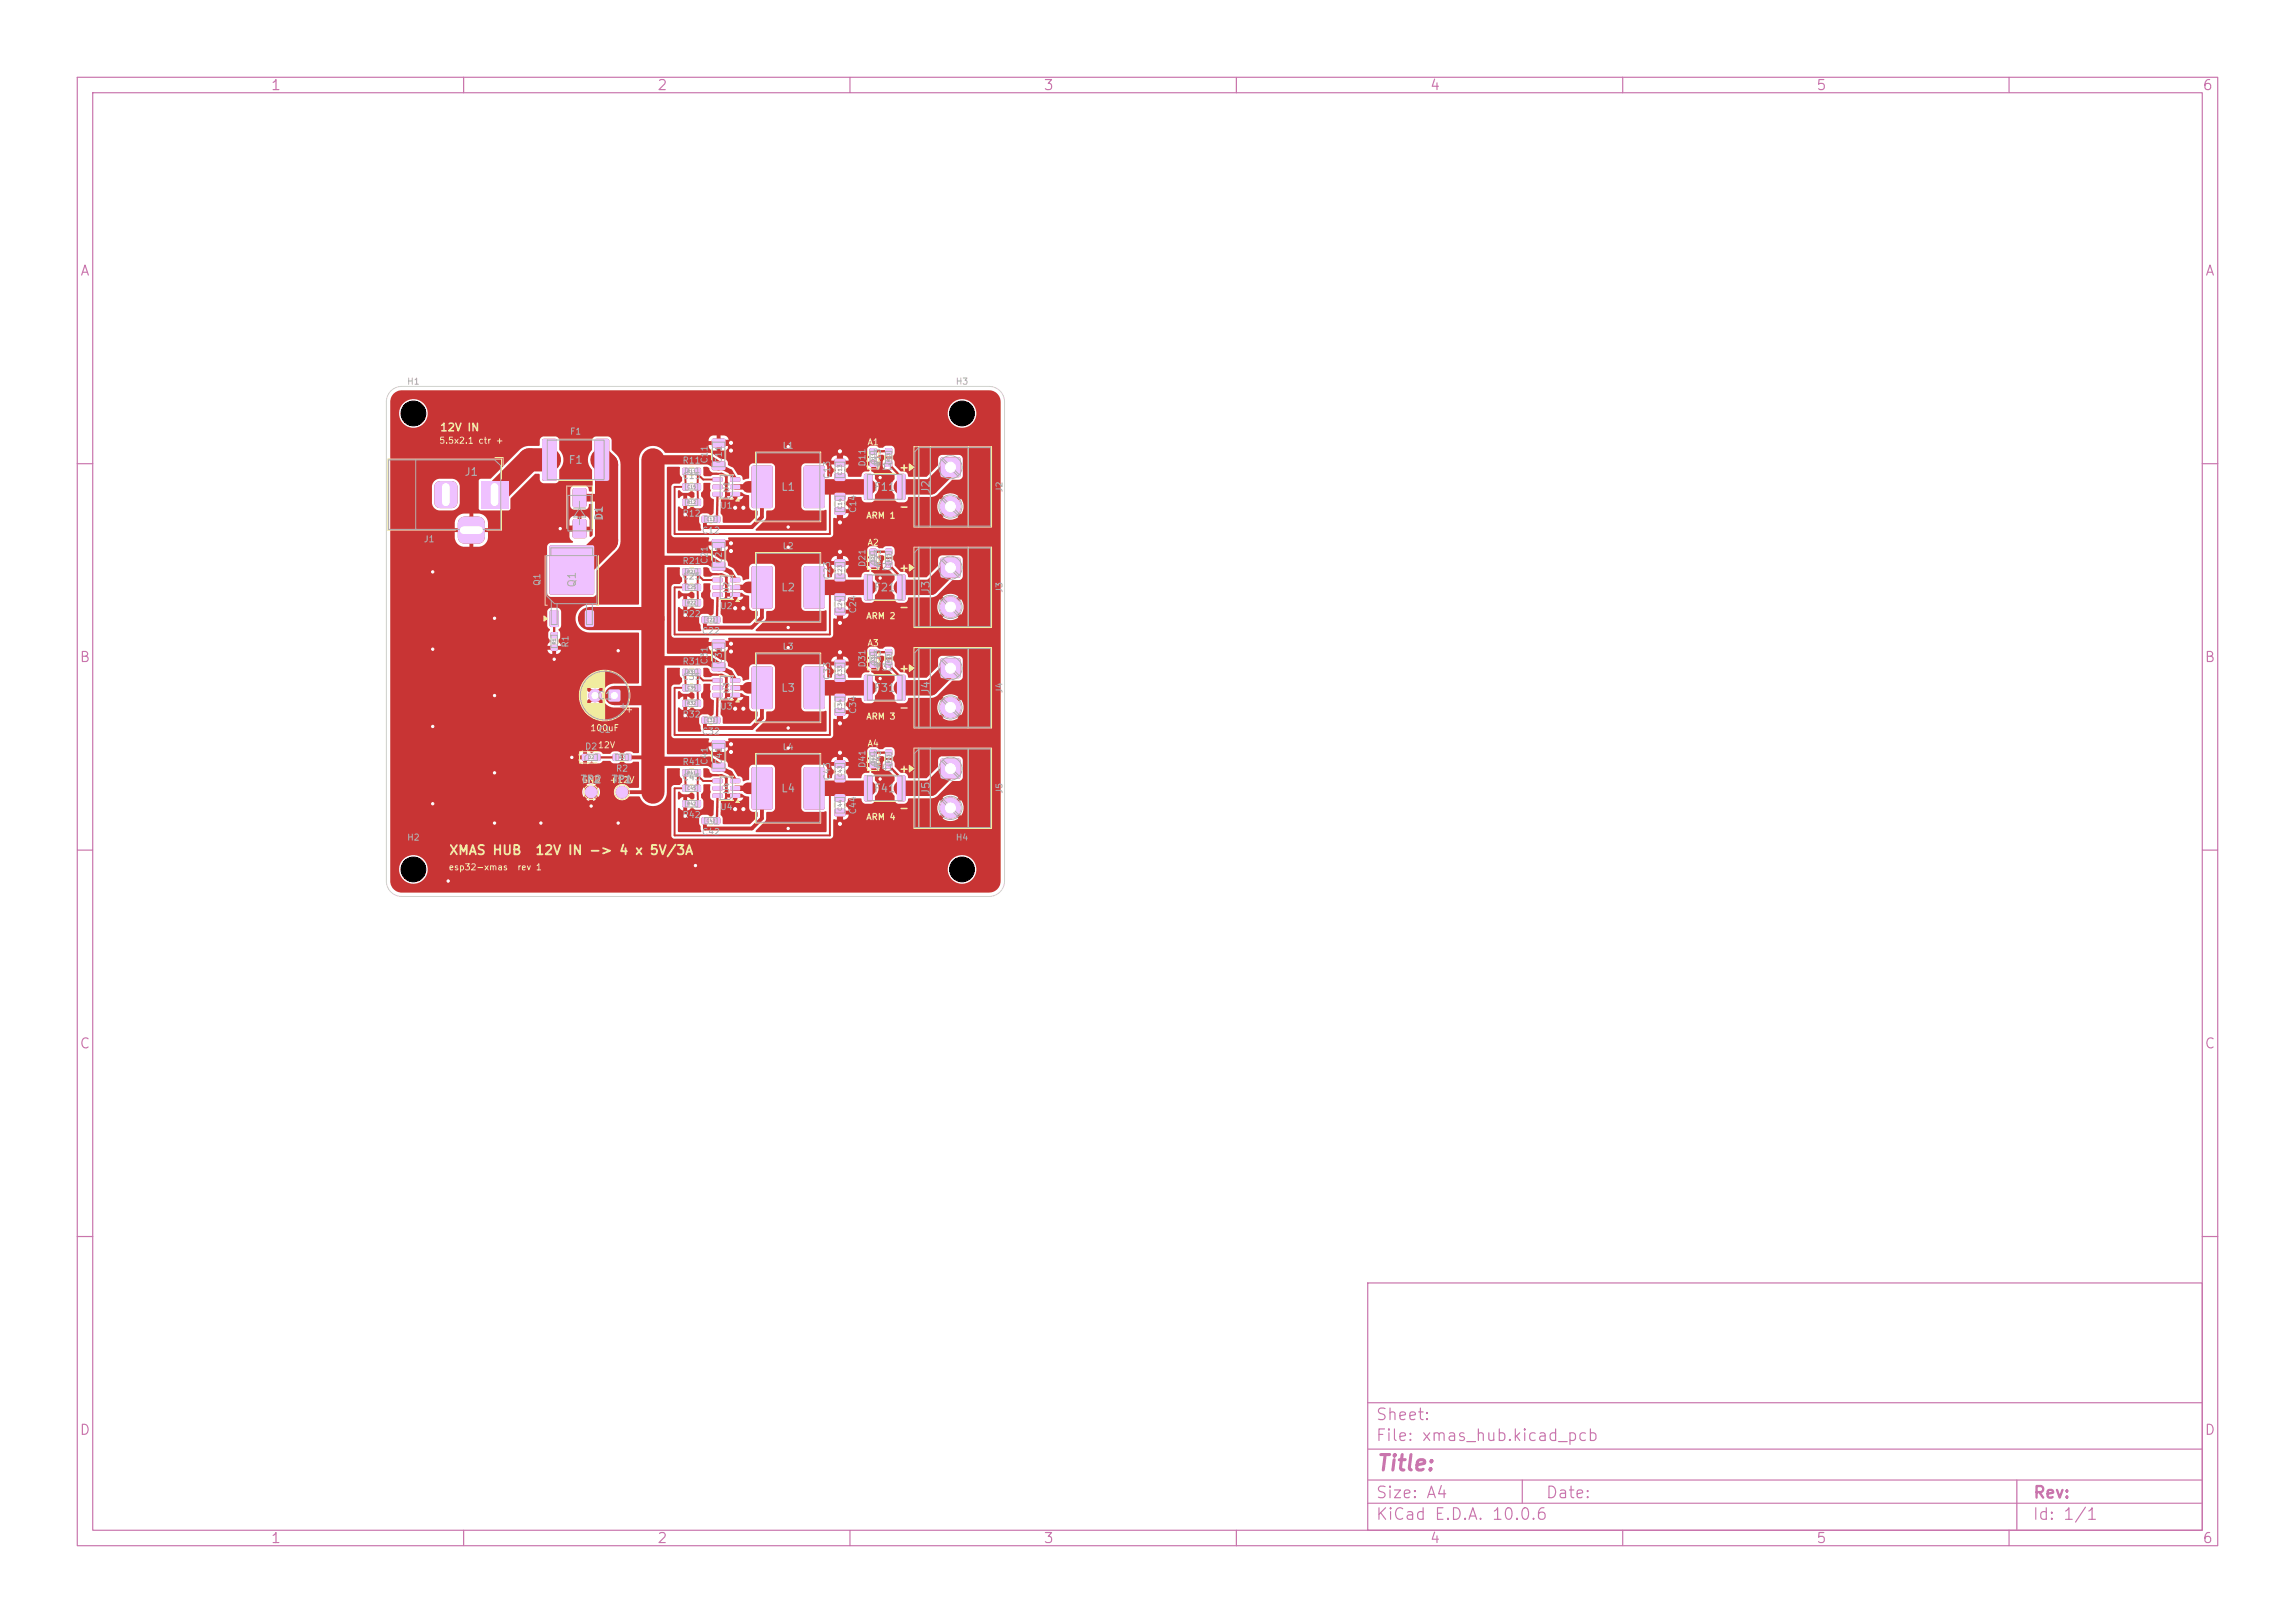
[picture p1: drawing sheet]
<svg xmlns="http://www.w3.org/2000/svg" width="297mm" height="210mm" viewBox="0 0 297 210" stroke-linecap="round" stroke-linejoin="round" font-family="sans-serif">
<defs><g id="words">
<text font-size="2" fill="#c872ab" x="178" y="190.8">Title:</text>
<g font-size="1.5" fill="#c872ab">
<text x="178" y="184.1">Sheet:</text>
<text x="178" y="186.8">File: xmas_hub.kicad_pcb</text>
<text x="178" y="197">KiCad E.D.A. 10.0.6</text>
<text x="178" y="194.2">Size: A4</text>
<text x="200" y="194.2">Date:</text>
<text x="263" y="197">Id: 1/1</text>
<text x="263" y="194.2">Rev:</text>
</g>
<g font-size="1.3" fill="#c872ab">
<text x="35" y="12">1</text>
<text x="85" y="12">2</text>
<text x="135" y="12">3</text>
<text x="185" y="12">4</text>
<text x="235" y="12">5</text>
<text x="285" y="12">6</text>
<text x="10.3" y="36">A</text>
<text x="285.3" y="36">A</text>
<text x="10.2" y="86">B</text>
<text x="285.2" y="86">B</text>
<text x="10.2" y="136">C</text>
<text x="285.2" y="136">C</text>
<text x="10.2" y="186">D</text>
<text x="285.2" y="186">D</text>
<text x="35" y="200">1</text>
<text x="85" y="200">2</text>
<text x="135" y="200">3</text>
<text x="185" y="200">4</text>
<text x="235" y="200">5</text>
<text x="285" y="200">6</text>
</g>
<g font-size="1.2" fill="#f2eda1">
<text x="58" y="110.9">XMAS HUB</text>
<text x="69.2" y="110.9">12V IN -&gt; 4 x 5V/3A</text>
</g>
<g font-size="1" fill="#f2eda1">
<text x="56.9" y="56.1">12V IN</text>
<text x="116.3" y="61.2">+</text>
<text x="116.3" y="66.3">-</text>
<text x="116.3" y="74.2">+</text>
<text x="116.3" y="79.3">-</text>
<text x="116.3" y="87.2">+</text>
<text x="116.3" y="92.3">-</text>
<text x="116.3" y="100.2">+</text>
<text x="116.3" y="105.3">-</text>
</g>
<g font-size="1" fill="#afafaf">
<text x="60" y="61.8">J1</text>
<text x="73.5" y="60.3">F1</text>
<text x="101" y="63.8">L1</text>
<text x="113" y="63.8">F11</text>
<text x="120.6" y="64" transform="rotate(-90 120.6 64)">J2</text>
<text x="78.3" y="67.5" transform="rotate(-90 78.3 67.5)">D1</text>
<text x="74.8" y="76.1" transform="rotate(-90 74.8 76.1)">Q1</text>
<text x="101" y="76.8">L2</text>
<text x="113" y="76.8">F21</text>
<text x="120.6" y="77" transform="rotate(-90 120.6 77)">J3</text>
<text x="101" y="89.8">L3</text>
<text x="113" y="89.8">F31</text>
<text x="120.6" y="90" transform="rotate(-90 120.6 90)">J4</text>
<text x="77.2" y="90.8">C1</text>
<text x="75" y="101.6">TP2</text>
<text x="79" y="101.6">TP1</text>
<text x="101" y="102.8">L4</text>
<text x="113" y="102.8">F41</text>
<text x="120.6" y="103" transform="rotate(-90 120.6 103)">J5</text>
</g>
<g font-size=".8" fill="#afafaf">
<text x="52.6" y="50">H1</text>
<text x="123.6" y="50">H3</text>
<text x="73.7" y="56.4">F1</text>
<text x="101.2" y="58.3">L1</text>
<text x="88.3" y="62.2">C15</text>
<text x="88.3" y="60.2">R11</text>
<text x="91.8" y="60" transform="rotate(-90 91.8 60)">C11</text>
<text x="93.6" y="60" transform="rotate(-90 93.6 60)">C11</text>
<text x="107.6" y="62" transform="rotate(-90 107.6 62)">C13</text>
<text x="112.2" y="60.4" transform="rotate(-90 112.2 60.4)">D11</text>
<text x="113.3" y="61">F11</text>
<text x="114.2" y="60.4" transform="rotate(-90 114.2 60.4)">R13</text>
<text x="129.9" y="63.8" transform="rotate(-90 129.9 63.8)">J2</text>
<text x="54.8" y="70.4">J1</text>
<text x="88.3" y="67">R12</text>
<text x="90.8" y="69.2">C12</text>
<text x="93.1" y="66">U1</text>
<text x="101.2" y="71.3">L2</text>
<text x="111" y="66.4" transform="rotate(-90 111 66.4)">C14</text>
<text x="70.1" y="75.9" transform="rotate(-90 70.1 75.9)">Q1</text>
<text x="88.3" y="73.2">R21</text>
<text x="88.3" y="75.2">C25</text>
<text x="91.8" y="73" transform="rotate(-90 91.8 73)">C21</text>
<text x="93.6" y="73" transform="rotate(-90 93.6 73)">C21</text>
<text x="107.6" y="75" transform="rotate(-90 107.6 75)">C23</text>
<text x="112.2" y="73.4" transform="rotate(-90 112.2 73.4)">D21</text>
<text x="113.3" y="74">F21</text>
<text x="114.2" y="73.4" transform="rotate(-90 114.2 73.4)">R23</text>
<text x="129.9" y="76.8" transform="rotate(-90 129.9 76.8)">J3</text>
<text x="73.8" y="83.9" transform="rotate(-90 73.8 83.9)">R1</text>
<text x="88.3" y="80">R22</text>
<text x="90.8" y="82.2">C22</text>
<text x="93.1" y="79">U2</text>
<text x="111" y="79.4" transform="rotate(-90 111 79.4)">C24</text>
<text x="88.3" y="88.2">C35</text>
<text x="88.3" y="86.2">R31</text>
<text x="91.8" y="86" transform="rotate(-90 91.8 86)">C31</text>
<text x="93.6" y="86" transform="rotate(-90 93.6 86)">C31</text>
<text x="101.2" y="84.3">L3</text>
<text x="107.6" y="88" transform="rotate(-90 107.6 88)">C33</text>
<text x="112.2" y="86.4" transform="rotate(-90 112.2 86.4)">D31</text>
<text x="113.3" y="87">F31</text>
<text x="114.2" y="86.4" transform="rotate(-90 114.2 86.4)">R33</text>
<text x="129.9" y="89.8" transform="rotate(-90 129.9 89.8)">J4</text>
<text x="77.4" y="95">C1</text>
<text x="88.3" y="93">R32</text>
<text x="90.8" y="95.2">C32</text>
<text x="93.1" y="92">U3</text>
<text x="111" y="92.4" transform="rotate(-90 111 92.4)">C34</text>
<text x="75.6" y="97.2">D212V</text>
<text x="79.6" y="100">R2</text>
<text x="88.3" y="101.2">C45</text>
<text x="88.3" y="99.2">R41</text>
<text x="91.8" y="99" transform="rotate(-90 91.8 99)">C41</text>
<text x="93.6" y="99" transform="rotate(-90 93.6 99)">C41</text>
<text x="101.2" y="97.3">L4</text>
<text x="107.6" y="101" transform="rotate(-90 107.6 101)">C43</text>
<text x="112.2" y="99.4" transform="rotate(-90 112.2 99.4)">D41</text>
<text x="113.3" y="100">F41</text>
<text x="114.2" y="99.4" transform="rotate(-90 114.2 99.4)">R43</text>
<text x="88.3" y="106">R42</text>
<text x="93.1" y="105">U4</text>
<text x="111" y="105.4" transform="rotate(-90 111 105.4)">C44</text>
<text x="129.9" y="102.8" transform="rotate(-90 129.9 102.8)">J5</text>
<text x="52.6" y="109">H2</text>
<text x="90.8" y="108.2">C42</text>
<text x="123.6" y="109">H4</text>
</g>
<g font-size=".8" fill="#f2eda1">
<text x="56.8" y="57.6">5.5x2.1 ctr +</text>
<text x="112.2" y="57.8">A1</text>
<text x="112" y="67.3">ARM 1</text>
<text x="112.2" y="70.8">A2</text>
<text x="112" y="80.3">ARM 2</text>
<text x="112.2" y="83.8">A3</text>
<text x="76.3" y="94.8">100uF</text>
<text x="112" y="93.3">ARM 3</text>
<text x="75.2" y="101.5">GND</text>
<text x="78.8" y="101.5">+12V</text>
<text x="112.2" y="96.8">A4</text>
<text x="112" y="106.3">ARM 4</text>
<text x="58" y="112.8">esp32-xmas</text>
<text x="66.9" y="112.8">rev 1</text>
</g>
<g font-size=".7" fill="#afafaf">
<text x="94.5" y="63.8" transform="rotate(-90 94.5 63.8)">U1</text>
<text x="94.5" y="76.8" transform="rotate(-90 94.5 76.8)">U2</text>
<text x="94.5" y="89.8" transform="rotate(-90 94.5 89.8)">U3</text>
<text x="94.5" y="102.8" transform="rotate(-90 94.5 102.8)">U4</text>
</g>
<g font-size=".5" fill="#afafaf">
<text x="109.1" y="66" transform="rotate(-90 109.1 66)">C14</text>
<text x="109.1" y="61.6" transform="rotate(-90 109.1 61.6)">C13</text>
<text x="109.1" y="74.6" transform="rotate(-90 109.1 74.6)">C23</text>
<text x="109.1" y="79" transform="rotate(-90 109.1 79)">C24</text>
<text x="109.1" y="87.6" transform="rotate(-90 109.1 87.6)">C33</text>
<text x="109.1" y="92" transform="rotate(-90 109.1 92)">C34</text>
<text x="109.1" y="100.6" transform="rotate(-90 109.1 100.6)">C43</text>
<text x="109.1" y="105" transform="rotate(-90 109.1 105)">C44</text>
</g>
<g font-size=".4" fill="#afafaf">
<text x="113.3" y="59.8" transform="rotate(-90 113.3 59.8)">D11</text>
<text x="115.3" y="59.8" transform="rotate(-90 115.3 59.8)">R13</text>
<text x="88.9" y="63.3">C15</text>
<text x="88.9" y="61.3">R11</text>
<text x="88.9" y="65.3">R12</text>
<text x="91.4" y="67.5">C12</text>
<text x="88.9" y="74.3">R21</text>
<text x="88.9" y="76.3">C25</text>
<text x="113.3" y="72.8" transform="rotate(-90 113.3 72.8)">D21</text>
<text x="115.3" y="72.8" transform="rotate(-90 115.3 72.8)">R23</text>
<text x="72" y="83.4" transform="rotate(-90 72 83.4)">R1</text>
<text x="88.9" y="78.3">R22</text>
<text x="91.4" y="80.5">C22</text>
<text x="88.9" y="89.3">C35</text>
<text x="88.9" y="87.3">R31</text>
<text x="113.3" y="85.8" transform="rotate(-90 113.3 85.8)">D31</text>
<text x="115.3" y="85.8" transform="rotate(-90 115.3 85.8)">R33</text>
<text x="88.9" y="91.3">R32</text>
<text x="91.4" y="93.5">C32</text>
<text x="76.1" y="98.3">D2</text>
<text x="80.1" y="98.3">R2</text>
<text x="88.9" y="100.3">R41</text>
<text x="113.3" y="98.8" transform="rotate(-90 113.3 98.8)">D41</text>
<text x="115.3" y="98.8" transform="rotate(-90 115.3 98.8)">R43</text>
<text x="88.9" y="102.3">C45</text>
<text x="88.9" y="104.3">R42</text>
<text x="91.4" y="106.5">C42</text>
</g>
</g></defs>
<g fill="none" stroke="#c872ab" stroke-width=".15">
<path d="M10 10h277v190h-277zM12 12h273v186h-273zM60 10v2M110 10v2M160 10v2M210 10v2M260 10v2M10 60h2M285 60h2M10 110h2M285 110h2M10 160h2"/>
<path d="M177 166h108v32h-108zM285 160h2M60 198v2M110 198v2M160 198v2M177 194.5h108M177 191.5h108M177 187.5h108M177 181.5h108M197 191.5v3M210 198v2M260 198v2"/>
<path d="M261 191.5v6.5"/>
</g>
<g fill="#c83434">
<path d="M74.2 63.2h.2h1.4l.1 .2v2l-.1 .2-.2 .1-1.4-.1-.1-.2v-2z"/>
<path d="M74.2 67.2h.2h1.4l.1 .2v2l-.1 .2-.2 .1-1.4-.1-.1-.2v-2z"/>
<path d="M75.3 97.6h.8v.8h-.8z"/>
<path d="M76.9 97.6h.8v.8h-.8z"/>
<path d="M112.6 98.6h.8v.8h-.8z"/>
<path d="M112.6 97h.8v.8h-.8z"/>
<path d="M111.9 87.4l.8-.1 .2 .2v3l-.1 .2h-.8l-.2-.2v-2.9z"/>
<path d="M116.1 87.4l.9-.1 .2 .2v3l-.2 .2h-.7l-.2-.2v-2.9z"/>
<path d="M108 87.3h.2h1.1l.1 .2v.6l-.2 .2-1.1-.1-.1-.2z"/>
<path d="M108 85.4h.2h1.1l.1 .2v.6l-.2 .2-1.1-.1-.1-.2z"/>
<path d="M121.8 85.2h.2h2h.2l.1 .2v2.1l-.1 .2-.2 .1h-2l-.2-.1-.1-.2v-2.1z"/>
</g>
<circle cx="123" cy="91.5" r="1.3" fill="#c83434" stroke="#c83434" stroke-width=".13"/>
<g fill="#c83434">
<path d="M111.9 61.4l.8-.1 .2 .2v3l-.1 .2h-.8l-.2-.2v-2.9z"/>
<path d="M116.1 61.4l.9-.1 .2 .2v3l-.2 .2h-.7l-.2-.2v-2.9z"/>
<path d="M114.6 85.7h.8v.7h-.8z"/>
<path d="M114.6 84h.8v.7h-.8z"/>
<path d="M88.3 101.6l.2-.1 .6 .1 .1 .2-.1 .6-.2 .1-.6-.1v-.1z"/>
<path d="M89.9 101.6l.2-.1 .6 .1v.2v.6l-.2 .1-.6-.1-.1-.1z"/>
<path d="M62.2 62.3h3.5v3.5h-3.5z"/>
<path d="M59.5 67.1l.5-.2h1.9a.88 .88 0 0 1 .8 .8v1.8a.88 .88 0 0 1-.8 .9h-1.8a.88 .88 0 0 1-.9-.9l.1-1.9z"/>
<path d="M56.4 62.5l.2-.2h.3h1.7l.4 .2 .2 .5v2l-.1 .3-.2 .3-.5 .2h-1.5l-.3-.1-.2-.2-.2-.5v-2z"/>
<path d="M70.2 56.8h.2h1.4l.3 .1v5.1l-.2 .2h-1.5l-.2-.1-.1-5.1z"/>
<path d="M77 56.8h.2h1.4l.2 .1v5.1l-.1 .2h-1.5l-.3-.1v-5.1z"/>
<path d="M88.3 62.6l.2-.1 .6 .1 .1 .2-.1 .6-.2 .1-.6-.1v-.1z"/>
<path d="M89.9 62.6l.2-.1 .6 .1v.2v.6l-.2 .1-.6-.1-.1-.1z"/>
<path d="M88.3 73.6h.7v.8h-.7z"/>
<path d="M90 73.6h.7v.8h-.7z"/>
<path d="M88.3 88.6l.2-.1 .6 .1 .1 .2-.1 .6-.2 .1-.6-.1v-.1z"/>
<path d="M89.9 88.6l.2-.1 .6 .1v.2v.6l-.2 .1-.6-.1-.1-.1z"/>
<path d="M121.8 59.2h.2h2h.2l.1 .2v2.1l-.1 .2-.2 .1h-2l-.2-.1-.1-.2v-2.1z"/>
</g>
<circle cx="123" cy="65.5" r="1.3" fill="#c83434" stroke="#c83434" stroke-width=".13"/>
<g fill="#c83434">
<path d="M111.9 100.4l.8-.1 .2 .2v3l-.1 .2h-.8l-.2-.2v-2.9z"/>
<path d="M116.1 100.4l.9-.1 .2 .2v3l-.2 .2h-.7l-.2-.2v-2.9z"/>
<path d="M92.2 98.8l.2-.1h1.3l.2 .3v.7l-.3 .2-1.3-.1-.2-.2z"/>
<path d="M92.2 95.8h.2h1.3l.2 .2v.7l-.3 .2h-1.3l-.2-.2z"/>
<path d="M111.9 74.4l.8-.1 .2 .2v3l-.1 .2h-.8l-.2-.2v-2.9z"/>
<path d="M116.1 74.4l.9-.1 .2 .2v3l-.2 .2h-.7l-.2-.2v-2.9z"/>
<path d="M92.2 85.8l.2-.1h1.3l.2 .3v.7l-.3 .2-1.3-.1-.2-.2z"/>
<path d="M92.2 82.8h.2h1.3l.2 .2v.7l-.3 .2h-1.3l-.2-.2z"/>
<path d="M94.5 89.7h1.2l.1 .1v.4l-.2 .1-1-.1-.1-.1z"/>
<path d="M94.5 88.7h1.2l.1 .2v.3l-.2 .1h-1l-.1-.1z"/>
<path d="M94.5 87.8h1.2l.1 .1v.4l-.2 .1-1-.1-.1-.1z"/>
<path d="M92.2 87.8h1.2l.1 .1v.4l-.1 .1-1.1-.1-.1-.1z"/>
<path d="M92.2 88.7h1.2l.1 .2v.3l-.1 .1h-1.1l-.1-.1z"/>
<path d="M92.2 89.7h1.2l.1 .1v.4l-.1 .1-1.1-.1-.1-.1z"/>
<path d="M92.4 105.8l.1-.1 .7 .1v.2v.6l-.2 .1-.6-.1-.1-.1z"/>
<path d="M90.8 105.8l.2-.1 .6 .1 .1 .2-.1 .6-.2 .1-.6-.1v-.1z"/>
<path d="M88.3 75.6l.2-.1 .6 .1 .1 .2-.1 .6-.2 .1-.6-.1v-.1z"/>
<path d="M89.9 75.6l.2-.1 .6 .1v.2v.6l-.2 .1-.6-.1-.1-.1z"/>
<path d="M108 102.8h.2h1.1l.1 .2v.6l-.2 .2-1.1-.1-.1-.2z"/>
<path d="M108 104.7h.2h1.1l.1 .2v.6l-.2 .2-1.1-.1-.1-.2z"/>
<path d="M94.5 76.7h1.2l.1 .1v.4l-.2 .1-1-.1-.1-.1z"/>
<path d="M94.5 75.7h1.2l.1 .2v.3l-.2 .1h-1l-.1-.1z"/>
<path d="M94.5 74.8h1.2l.1 .1v.4l-.2 .1-1-.1-.1-.1z"/>
<path d="M92.2 74.8h1.2l.1 .1v.4l-.1 .1-1.1-.1-.1-.1z"/>
<path d="M92.2 75.7h1.2l.1 .2v.3l-.1 .1h-1.1l-.1-.1z"/>
<path d="M92.2 76.7h1.2l.1 .1v.4l-.1 .1-1.1-.1-.1-.1z"/>
<path d="M88.3 99.6h.7v.8h-.7z"/>
<path d="M90 99.6h.7v.8h-.7z"/>
<path d="M90 77.6h.7v.8h-.7z"/>
<path d="M88.3 77.6h.7v.8h-.7z"/>
<path d="M112.6 59.6h.8v.8h-.8z"/>
<path d="M112.6 58h.8v.8h-.8z"/>
<path d="M88.3 60.6h.7v.8h-.7z"/>
<path d="M90 60.6h.7v.8h-.7z"/>
<path d="M90 64.6h.7v.8h-.7z"/>
<path d="M88.3 64.6h.7v.8h-.7z"/>
<path d="M121.8 72.2h.2h2h.2l.1 .2v2.1l-.1 .2-.2 .1h-2l-.2-.1-.1-.2v-2.1z"/>
</g>
<circle cx="123" cy="78.5" r="1.3" fill="#c83434" stroke="#c83434" stroke-width=".13"/>
<g fill="#c83434">
<path d="M90 90.6h.7v.8h-.7z"/>
<path d="M88.3 90.6h.7v.8h-.7z"/>
<path d="M92.4 92.8l.1-.1 .7 .1v.2v.6l-.2 .1-.6-.1-.1-.1z"/>
<path d="M90.8 92.8l.2-.1 .6 .1 .1 .2-.1 .6-.2 .1-.6-.1v-.1z"/>
<path d="M71.3 81.8h.8v.7h-.8z"/>
<path d="M71.3 83.5h.8v.7h-.8z"/>
<path d="M97.3 73.3h.2h2.2l.3 .1v5.1l-.2 .2-2.3 .1-.2-.2v-5.1z"/>
<path d="M104.1 73.3h.2h2.2l.2 .1v5.1l-.1 .2-2.3 .1-.3-.2v-5.1z"/>
<path d="M108 63.8h.2h1.1l.1 .2v.6l-.2 .2-1.1-.1-.1-.2z"/>
<path d="M108 65.7h.2h1.1l.1 .2v.6l-.2 .2-1.1-.1-.1-.2z"/>
<path d="M90 103.6h.7v.8h-.7z"/>
<path d="M88.3 103.6h.7v.8h-.7z"/>
<path d="M114.6 98.7h.8v.7h-.8z"/>
<path d="M114.6 97h.8v.7h-.8z"/>
<path d="M94.5 102.7h1.2l.1 .1v.4l-.2 .1-1-.1-.1-.1z"/>
<path d="M94.5 101.7h1.2l.1 .2v.3l-.2 .1h-1l-.1-.1z"/>
<path d="M94.5 100.8h1.2l.1 .1v.4l-.2 .1-1-.1-.1-.1z"/>
<path d="M92.2 100.8h1.2l.1 .1v.4l-.1 .1-1.1-.1-.1-.1z"/>
<path d="M92.2 101.7h1.2l.1 .2v.3l-.1 .1h-1.1l-.1-.1z"/>
<path d="M92.2 102.7h1.2l.1 .1v.4l-.1 .1-1.1-.1-.1-.1z"/>
<path d="M114.6 59.7h.8v.7h-.8z"/>
<path d="M114.6 58h.8v.7h-.8z"/>
<path d="M71.2 79l.9-.1 .2 .2v1.8l-.1 .2h-.8l-.3-.1v-1.8z"/>
<path d="M71.2 70.6l.1-.1h5.4l.1 .1 .1 .2v5.9l-.1 .2h-.1h-5.4h-.1l-.1-.2v-5.9z"/>
<path d="M75.8 79l.8-.1 .3 .2v1.8l-.2 .2h-.8l-.2-.1v-1.8z"/>
<path d="M88.3 86.6h.7v.8h-.7z"/>
<path d="M90 86.6h.7v.8h-.7z"/>
<path d="M92.2 59.8l.2-.1h1.3l.2 .3v.7l-.3 .2-1.3-.1-.2-.2z"/>
<path d="M92.2 56.8h.2h1.3l.2 .2v.7l-.3 .2h-1.3l-.2-.2z"/>
<path d="M81 97.6h.7v.8h-.7z"/>
<path d="M79.3 97.6h.7v.8h-.7z"/>
<path d="M94.5 63.7h1.2l.1 .1v.4l-.2 .1-1-.1-.1-.1z"/>
<path d="M94.5 62.7h1.2l.1 .2v.3l-.2 .1h-1l-.1-.1z"/>
<path d="M94.5 61.8h1.2l.1 .1v.4l-.2 .1-1-.1-.1-.1z"/>
<path d="M92.2 61.8h1.2l.1 .1v.4l-.1 .1-1.1-.1-.1-.1z"/>
<path d="M92.2 62.7h1.2l.1 .2v.3l-.1 .1h-1.1l-.1-.1z"/>
<path d="M92.2 63.7h1.2l.1 .1v.4l-.1 .1-1.1-.1-.1-.1z"/>
</g>
<circle cx="80.5" cy="102.5" r=".75" fill="#c83434" stroke="#c83434" stroke-width=".13"/>
<g fill="#c83434">
<path d="M92.4 66.8l.1-.1 .7 .1v.2v.6l-.2 .1-.6-.1-.1-.1z"/>
<path d="M90.8 66.8l.2-.1 .6 .1 .1 .2-.1 .6-.2 .1-.6-.1v-.1z"/>
<path d="M108 76.8h.2h1.1l.1 .2v.6l-.2 .2-1.1-.1-.1-.2z"/>
<path d="M108 78.7h.2h1.1l.1 .2v.6l-.2 .2-1.1-.1-.1-.2z"/>
<path d="M97.3 99.3h.2h2.2l.3 .1v5.1l-.2 .2-2.3 .1-.2-.2v-5.1z"/>
<path d="M104.1 99.3h.2h2.2l.2 .1v5.1l-.1 .2-2.3 .1-.3-.2v-5.1z"/>
<path d="M97.3 60.3h.2h2.2l.3 .1v5.1l-.2 .2-2.3 .1-.2-.2v-5.1z"/>
<path d="M104.1 60.3h.2h2.2l.2 .1v5.1l-.1 .2-2.3 .1-.3-.2v-5.1z"/>
<path d="M112.6 85.6h.8v.8h-.8z"/>
<path d="M112.6 84h.8v.8h-.8z"/>
<path d="M108 61.3h.2h1.1l.1 .2v.6l-.2 .2-1.1-.1-.1-.2z"/>
<path d="M108 59.4h.2h1.1l.1 .2v.6l-.2 .2-1.1-.1-.1-.2z"/>
<path d="M78.8 89.3l.2-.1 1.2 .1 .1 .2-.1 1.2-.2 .1-1.2-.1-.1-.1z"/>
</g>
<circle cx="77" cy="90" r=".8" fill="#c83434" stroke="#c83434" stroke-width=".13"/>
<g fill="#c83434">
<path d="M112.6 72.6h.8v.8h-.8z"/>
<path d="M112.6 71h.8v.8h-.8z"/>
<path d="M114.6 72.7h.8v.7h-.8z"/>
<path d="M114.6 71h.8v.7h-.8z"/>
<path d="M92.4 79.8l.1-.1 .7 .1v.2v.6l-.2 .1-.6-.1-.1-.1z"/>
<path d="M90.8 79.8l.2-.1 .6 .1 .1 .2-.1 .6-.2 .1-.6-.1v-.1z"/>
<path d="M108 74.3h.2h1.1l.1 .2v.6l-.2 .2-1.1-.1-.1-.2z"/>
<path d="M108 72.4h.2h1.1l.1 .2v.6l-.2 .2-1.1-.1-.1-.2z"/>
<path d="M97.3 86.3h.2h2.2l.3 .1v5.1l-.2 .2-2.3 .1-.2-.2v-5.1z"/>
<path d="M104.1 86.3h.2h2.2l.2 .1v5.1l-.1 .2-2.3 .1-.3-.2v-5.1z"/>
<path d="M121.8 98.2h.2h2h.2l.1 .2v2.1l-.1 .2-.2 .1h-2l-.2-.1-.1-.2v-2.1z"/>
</g>
<circle cx="123" cy="104.5" r="1.3" fill="#c83434" stroke="#c83434" stroke-width=".13"/>
<g fill="#c83434">
<path d="M108 89.8h.2h1.1l.1 .2v.6l-.2 .2-1.1-.1-.1-.2z"/>
<path d="M108 91.7h.2h1.1l.1 .2v.6l-.2 .2-1.1-.1-.1-.2z"/>
<path d="M108 100.3h.2h1.1l.1 .2v.6l-.2 .2-1.1-.1-.1-.2z"/>
<path d="M108 98.4h.2h1.1l.1 .2v.6l-.2 .2-1.1-.1-.1-.2z"/>
</g>
<circle cx="76.5" cy="102.5" r=".75" fill="#c83434" stroke="#c83434" stroke-width=".13"/>
<g fill="#c83434">
<path d="M92.2 72.8l.2-.1h1.3l.2 .3v.7l-.3 .2-1.3-.1-.2-.2z"/>
<path d="M92.2 69.8h.2h1.3l.2 .2v.7l-.3 .2h-1.3l-.2-.2z"/>
</g>
<g fill="#c83434" stroke="#c83434" stroke-width=".13">
<circle cx="94.6" cy="57.3" r=".4"/>
<circle cx="64" cy="80" r=".3"/>
<circle cx="94.6" cy="71.3" r=".4"/>
<circle cx="96.2" cy="91.7" r=".4"/>
<circle cx="96.2" cy="104.7" r=".4"/>
<circle cx="56" cy="104" r=".3"/>
<circle cx="102" cy="94.2" r=".3"/>
<circle cx="102" cy="57.8" r=".3"/>
<circle cx="102" cy="96.8" r=".3"/>
<circle cx="102" cy="83.8" r=".3"/>
<circle cx="95.1" cy="78.7" r=".4"/>
<circle cx="94.6" cy="83.3" r=".4"/>
<circle cx="113.9" cy="100.8" r=".3"/>
<circle cx="58" cy="114" r=".3"/>
<circle cx="94.6" cy="58.3" r=".4"/>
<circle cx="113.9" cy="87.8" r=".3"/>
<circle cx="88.7" cy="79.6" r=".3"/>
<circle cx="108.7" cy="97.4" r=".4"/>
<circle cx="94.6" cy="70.3" r=".4"/>
<circle cx="113.9" cy="74.8" r=".3"/>
<circle cx="95.1" cy="65.7" r=".4"/>
<circle cx="94.6" cy="84.3" r=".4"/>
<circle cx="95.1" cy="91.7" r=".4"/>
<circle cx="76.5" cy="104.3" r=".3"/>
<circle cx="102" cy="107.2" r=".3"/>
<circle cx="56" cy="74" r=".3"/>
<circle cx="56" cy="94" r=".3"/>
<circle cx="102" cy="70.8" r=".3"/>
<circle cx="64" cy="90" r=".3"/>
<circle cx="90" cy="112" r=".3"/>
<circle cx="94.6" cy="96.3" r=".4"/>
<circle cx="108.7" cy="93.6" r=".4"/>
<circle cx="80" cy="84.2" r=".3"/>
<circle cx="88.7" cy="66.6" r=".3"/>
<circle cx="113.9" cy="61.8" r=".3"/>
<circle cx="64" cy="106.5" r=".3"/>
<circle cx="96.2" cy="78.7" r=".4"/>
<circle cx="94.6" cy="97.3" r=".4"/>
<circle cx="102" cy="81.2" r=".3"/>
<circle cx="71.7" cy="85.3" r=".3"/>
<circle cx="95.1" cy="104.7" r=".4"/>
<circle cx="74" cy="98" r=".3"/>
<circle cx="102" cy="68.2" r=".3"/>
<circle cx="108.7" cy="80.6" r=".4"/>
<circle cx="88.7" cy="92.6" r=".3"/>
<circle cx="108.7" cy="84.4" r=".4"/>
<circle cx="96.2" cy="65.7" r=".4"/>
<circle cx="64" cy="100" r=".3"/>
<circle cx="108.7" cy="71.4" r=".4"/>
<circle cx="108.7" cy="106.6" r=".4"/>
<circle cx="108.7" cy="67.6" r=".4"/>
<circle cx="56" cy="84" r=".3"/>
<circle cx="88.7" cy="105.6" r=".3"/>
<circle cx="108.7" cy="58.4" r=".4"/>
<circle cx="72.5" cy="68.4" r=".3"/>
<circle cx="80" cy="106.5" r=".3"/>
<circle cx="70" cy="106.5" r=".3"/>
</g>
<path d="M84.5 59.5h7.3l1.2 .8M84.5 72.5h7.3l1.2 .8M84.5 85.5h7.3l1.2 .8M84.5 98.5h7.3l1.2 .8" fill="none" stroke="#c83434" stroke-width="1.2"/>
<path d="M98.6 63v3.9l-1.3 1.3h-6.1v-1M98.6 76v3.9l-1.3 1.3h-6.1v-1M81.3 98h3.2M98.6 89v3.9l-1.3 1.3h-6.1v-1M76.5 102.5v1.8M80.5 102.5h4M98.6 102v3.9l-1.3 1.3h-6.1v-1" fill="none" stroke="#c83434" stroke-width=".5"/>
<path d="M93 60.3l1.5 .7 .6 1.1M93 73.3l1.5 .7 .6 1.1M95.1 77v1.7h1.1M95.1 64v1.7h1.1M93 99.3l1.5 .7 .6 1.1M93 86.3l1.5 .7 .6 1.1M95.1 90v1.7h1.1M95.1 103v1.7h1.1" fill="none" stroke="#c83434" stroke-width=".6"/>
<path d="M71.1 59.5h-2.6l-4.5 4.5M77.9 59.5l.6 .6v9.9l-2.5 2.5-2 1.2M84.5 59.5v43M76.3 80h8.2" fill="none" stroke="#c83434" stroke-width="3"/>
<path d="M79.5 90h5" fill="none" stroke="#c83434" stroke-width="2.5"/>
<path d="M88.7 61v2h-1.4v6.1h20.1v-5.6M88.7 74v2h-1.4v6.1h20.1v-5.6M90.3 61v4M90.3 61.4l.7 .7h1.9M90.3 74v4M90.3 74.4l.7 .7h1.9M88.7 87v2h-1.4v6.1h20.1v-5.6M90.3 87.4l.7 .7h1.9M90.3 87v4M88.7 100v2h-1.4v6.1h20.1v-5.6M90.3 100.4l.7 .7h1.9M90.3 100v4" fill="none" stroke="#c83434" stroke-width=".25"/>
<path d="M105.4 63h7M105.4 76h7M123 60.5l-2.5 2.5h-3.9M123 73.5l-2.5 2.5h-3.9M105.4 89h7M123 86.5l-2.5 2.5h-3.9M123 99.5l-2.5 2.5h-3.9M105.4 102h7" fill="none" stroke="#c83434" stroke-width="2"/>
<g fill="none" stroke="#c83434" stroke-width=".3">
<path d="M113 60l.9 1.8M115 58.4h-2M88.7 65v1.6M88.7 78v1.6M92.9 64l-.1 3.2M92.9 77l-.1 3.2M113 73l.9 1.8M115 60l1.3 1.4M115 73l1.3 1.4M115 71.4h-2M71.7 80v2.2M71.7 83.8v1.5"/>
<path d="M74 98h1.7M77.3 98h2.4M88.7 91v1.6M92.9 90l-.1 3.2M113 99l.9 1.8M113 86l.9 1.8M115 86l1.3 1.4M115 99l1.3 1.4M115 84.4h-2M115 97.4h-2M88.7 104v1.6M92.9 103l-.1 3.2"/>
</g>
<path d="M95.1 63h1.7M95.1 76h1.7M95.1 89h1.7M95.1 102h1.7" fill="none" stroke="#c83434" stroke-width=".7"/>
<path d="M96.8 63h1.8M96.8 76h1.8M96.8 89h1.8M96.8 102h1.8" fill="none" stroke="#c83434" stroke-width="1.5"/>
<path d="M75 64.4h3.5" fill="none" stroke="#c83434" stroke-width="1"/>
<g fill="none" stroke="#c83434" stroke-width=".8">
<path d="M93 57.3h1.6v1M108.7 58.4v1.5M72.5 68.4h2.5M93 70.3h1.6v1M108.7 66.2v1.4M108.7 71.4v1.5M108.7 79.2v1.4M93 83.3h1.6v1M93 96.3h1.6v1M108.7 84.4v1.5M108.7 92.2v1.4M108.7 97.4v1.5"/>
<path d="M108.7 105.2v1.4"/>
</g>
<g fill="#c83434">
<path d="M87.7 102.5l.3-.1 .1 .2a.92 .92 0 0 0 .9 .2l.3-.2a.26 .26 0 0 1 .3-.1 .26 .26 0 0 1 .2 .2l.1 .6a.34 .34 0 0 1-.5 .2l-.1-.2-.4-.2v1.8l.3-.1 .3-.4 .4 .3 .2 .1a.87 .87 0 0 0 .8-.2l.1-.2v-.7l-.3-.5v-.4l.3-.4 .1-.9h.7h.1v.7l.1 .3-.1 .7a.51 .51 0 0 0 .4 .4v1.8l-.1 .2a.26 .26 0 0 1-.3 .1 .26 .26 0 0 1-.2-.2l-.7-.1a.52 .52 0 0 0-.5 .5v.7l.2 .3 .1 .7-.1 .1h-2.9l-.1-.1v-3l.2-.1 .3 .3 .2 .1v-1.8l-.2 .1-.3 .3-.1-.1z"/>
<path d="M91 99.4h.5l.3 .2a.58 .58 0 0 0 .5 .6h1.1l.5 .2a.34 .34 0 0 1 .3 .4l.1 .7-.1 .3v.6l-.1 .3h1.9l.5 .3 .4 .1v1.4a.54 .54 0 0 0 .6 .6h.5l.1 .5-1.1 1h-3.4l-.1-.8-.3-.4 .1-1.7 .4-.3 .1-.2h.3l.1 .3a2.49 2.49 0 0 0 1.8 0l.2-.3h-.8v.5h-.5v-.5h-1.1v-.5l-.1-.2 .1-.7-.1-.3 .1-.7a.45 .45 0 0 0-.4-.4h-1.1l-.4 .2h-.7l-.2-.2z"/>
<path d="M87.7 89.5l.3-.1 .1 .2a.92 .92 0 0 0 .9 .2l.3-.2a.26 .26 0 0 1 .3-.1 .26 .26 0 0 1 .2 .2l.1 .6a.34 .34 0 0 1-.5 .2l-.1-.2-.4-.2v1.8l.3-.1 .3-.4 .4 .3 .2 .1a.87 .87 0 0 0 .8-.2l.1-.2v-.8a.87 .87 0 0 1-.3-.9l.3-.3 .1-.9h.8v.7l.1 .3-.1 .7a.51 .51 0 0 0 .4 .4v1.8l-.1 .2a.26 .26 0 0 1-.3 .1 .26 .26 0 0 1-.2-.2l-.7-.1a.52 .52 0 0 0-.5 .5v.7l.2 .3 .1 .7-.1 .1h-2.9l-.1-.1v-3l.2-.1 .3 .3 .2 .1v-1.8l-.2 .1-.3 .3-.1-.1z"/>
<path d="M91 86.4h.5l.3 .2a.58 .58 0 0 0 .5 .6h1.1l.5 .2a.34 .34 0 0 1 .3 .4v.5a.38 .38 0 0 1 0 .5v.6l-.1 .3h1.9l.5 .3 .4 .1v1.4a.54 .54 0 0 0 .6 .6h.5l.1 .5-1.1 1h-3.4l-.1-.8-.3-.4 .1-1.7 .4-.3 .1-.2h.3l.1 .3a2.49 2.49 0 0 0 1.8 0l.2-.3h-.8v.5h-.5v-.5h-1.1v-.5l-.1-.2 .1-.7-.1-.3 .1-.7a.45 .45 0 0 0-.4-.4h-1.1l-.4 .2h-.7l-.2-.2z"/>
<path d="M87.7 76.5l.3-.1 .1 .2a.92 .92 0 0 0 .9 .2l.3-.2a.26 .26 0 0 1 .3-.1 .26 .26 0 0 1 .2 .2l.1 .6a.34 .34 0 0 1-.5 .2l-.1-.2-.4-.2v1.8l.3-.1 .3-.4 .4 .3 .2 .1a.87 .87 0 0 0 .8-.2l.1-.2v-.8a.87 .87 0 0 1-.3-.9l.3-.3 .1-.9h.8v.7l.1 .3-.1 .7a.51 .51 0 0 0 .4 .4v1.8l-.1 .2a.26 .26 0 0 1-.3 .1 .26 .26 0 0 1-.2-.2l-.7-.1a.52 .52 0 0 0-.5 .5v.7l.2 .3 .1 .7-.1 .1h-2.9l-.1-.1v-3l.2-.1 .3 .3 .2 .1v-1.8l-.2 .1-.3 .3-.1-.1z"/>
<path d="M91 73.4h.5l.3 .2a.55 .55 0 0 0 .5 .6h1.1l.5 .2a.34 .34 0 0 1 .3 .4l.1 .7-.1 .3v.6l-.1 .3h1.9l.5 .3 .4 .1v1.4a.54 .54 0 0 0 .6 .6h.5l.1 .5-1.1 1h-3.4l-.1-.8-.3-.4 .1-1.7 .4-.3 .1-.2h.3l.1 .3a2.49 2.49 0 0 0 1.8 0l.2-.3h-.8v.5h-.5v-.5h-1.1v-.5l-.1-.2 .1-.7-.1-.3 .1-.7a.45 .45 0 0 0-.4-.4h-1.1l-.4 .2h-.7l-.2-.2z"/>
<path d="M87.7 63.5l.3-.1 .1 .2a.92 .92 0 0 0 .9 .2l.3-.2a.26 .26 0 0 1 .3-.1 .26 .26 0 0 1 .2 .2l.1 .6a.34 .34 0 0 1-.5 .2l-.1-.2-.4-.2v1.8l.3-.1 .3-.4 .4 .3 .2 .1a.87 .87 0 0 0 .8-.2l.1-.2v-.8a.87 .87 0 0 1-.3-.9l.3-.3 .1-.9h.8v.7a.38 .38 0 0 1 0 .5v.5a.51 .51 0 0 0 .4 .4v1.8l-.1 .2a.26 .26 0 0 1-.3 .1 .26 .26 0 0 1-.2-.2l-.7-.1a.52 .52 0 0 0-.5 .5v.7l.2 .3 .1 .7-.1 .1h-2.9l-.1-.1v-3l.2-.1 .3 .3 .2 .1v-1.8l-.2 .1-.3 .3-.1-.1z"/>
<path d="M91 60.4h.5l.3 .2a.58 .58 0 0 0 .5 .6h1.1l.5 .2a.34 .34 0 0 1 .3 .4l.1 .7-.1 .3v.6l-.1 .3h1.9l.5 .3 .4 .1v1.4a.54 .54 0 0 0 .6 .6h.5l.1 .5-1.1 1h-3.4l-.1-.8-.3-.4 .1-1.7 .4-.3 .1-.2h.3l.1 .3a2.49 2.49 0 0 0 1.8 0l.2-.3h-.8v.5h-.5v-.5h-1.1v-.5l-.1-.2 .1-.7-.1-.3 .1-.7a.45 .45 0 0 0-.4-.4h-1.1l-.4 .2h-.7l-.2-.2z"/>
<path d="M50.9 51l.5-.4 .6-.1h76a1.5 1.5 0 0 1 1.5 1.5v62a1.5 1.5 0 0 1-1.5 1.5h-76a1.5 1.5 0 0 1-1.5-1.5v-1.6h1.1a1.85 1.85 0 0 0 1.9 2 1.85 1.85 0 0 0 1.9-2h67.2v.2a1.85 1.85 0 0 0 2.9 1.5 1.85 1.85 0 0 0 0-3.2 1.85 1.85 0 0 0-2.9 1.5h-67.2l-.1-.3a1.85 1.85 0 0 0-1.9-1.5 1.85 1.85 0 0 0-1.8 1.8h-1.1v-8.9h25.4a1.15 1.15 0 0 0 1.2 0l-.6-.6-.6 .6h-25.4v-1.1h24.9l.1 .7 .6-.6h.8l.6 .6a1.15 1.15 0 0 0 0-1.2l-.6 .6h-.8l-.6-.6-.1 .5h-24.9v-.9h25.4l.6 .6 .6-.6a1.15 1.15 0 0 0-1.2 0h-25.4v-3.2h24.4l.1 .3 .4 .3 .8-.1 .4-.3 .3 .3h.7l.5-.3h.8l.5 .3a.87 .87 0 0 0 .8-.2l.2-.3v-.7l-.2-.2a.87 .87 0 0 0-.8-.2l-.5 .3h-.8l-.6-.3a.91 .91 0 0 0-.8 .2l-.2 .1-.2-.2-.3-.2v1.8h-.5v-.6h-.6h-24.4v-.6h24.4v.1h.6v-.7a.61 .61 0 0 0-.6 .6h-24.4v-13.6h20.3l.2 .4a1.01 1.01 0 0 0 1 .1l.4-.1 .2-.4h-.6v.5h-.6l.1-.5h-21v-5h20.3v1.8l.1 .3 .3 .2-.1 .2a.87 .87 0 0 0-.2 .8l.1 .2 .3 .3-.4 .4-.1 .3h1.8l-.1-.3-.4-.3 .4-.5v-.6l-.2-.4 .3-.5v-1.1h1.9a1.8 1.8 0 0 0 1.7 1.9h6.4l.1 .1v6.5l-3.4 .1a2.2 2.2 0 0 0-1.3 .8l-.6 .7-.1-.2-.3-.2 .6-.6a1.2 1.2 0 0 0-1.3 0l.7 .6-.3 .2-.1 .2-.6-.6a1.2 1.2 0 0 0 0 1.3l.6-.7 .1 .2 .3 .2-.7 .6a1.19 1.19 0 0 0 1.4 0l-.7-.6 .3-.2 .1-.2 .7 .7a1.56 1.56 0 0 0 1.3 .9h3.2h.1v5.7l-.1 .1h-.6l-.4-.2a.87 .87 0 0 0-.8 .2l-.2 .2v.7l.3 .4 .7 .1 .4-.2h.6l.1 .1v3.2h-1.2a1.08 1.08 0 0 0-1.7-.2 1.08 1.08 0 0 0 0 1.6 1.08 1.08 0 0 0 1.7-.2h1.3a1.82 1.82 0 0 0 1.9 1.2 1.82 1.82 0 0 0 1.6-1.7v-3.1l1.7-.1v1l.3 .4v.5l-.4 .3h-.8l-.2 .3v6.3l.1 .2 .2 .1h20.3l.2-.1 .1-.2v-2.1h1.4a.64 .64 0 0 0 .6-.7h-.9v.7h-.4v-.9l.2-.1 .1-.2h1l-.2-.5h11.7l.1 .7 .2 .5 .8-.8 .4 .3-.8 .8a1.69 1.69 0 0 0 2 0l-.8-.8 .4-.3 .8 .8v-.1a1.69 1.69 0 0 0 0-2l-.8 .8-.4-.4 .8-.7-.1-.1a1.7 1.7 0 0 0-1.9 .1l.8 .7-.4 .4-.8-.8-.2 .5-.1 .4h-11.7l-.3-.2v-.2a.62 .62 0 0 0 .4-.6l1.7-.1 .1 .1a.54 .54 0 0 0 .5 .6h.8l.3-.2a.97 .97 0 0 0 .1-.8 1.39 1.39 0 0 0 0-2.1 .78 .78 0 0 0-.3-.8l-.1-.1v-.2h.5a.61 .61 0 0 0 .6-.6h-.7v.6h-.4v-.6h-.7l.2 .4 .2 .3v.1h-.5a.85 .85 0 0 0-.6 .7h-1.6l-.1-.1a.81 .81 0 0 0-.5-.7l.1-.2a.64 .64 0 0 0 .5-.6h-2.2v.1a.93 .93 0 0 0 .6 .6l-.1 .2a.87 .87 0 0 0-.5 .7l-.5-.1-.1-1.2-.2-.4-2.6-.1a.54 .54 0 0 0-.5 .6v5.1l.2 .3 .3 .2h2.3l.4-.1 .1 2.6-.1 .1h-9.1v-.2l1.3-1.4 .1-1 .8-.1 .3-.4-.1-5.4-.2-.2-.2-.1-2.6 .1-.2 .4-.1 1.5-.7 .2-.1-.1a.53 .53 0 0 0-.6-.6l-.5-.8-.8-.4v-.4h20a.87 .87 0 0 0 .2 .8l.2 .1 .5 .1 .6 .7 .1 .5a1.38 1.38 0 0 0 0 2v.6l.3 .3 1 .1a.9 .9 0 0 0 .5-.7h3l.4-.1 .3-.2 1.9-1.9 1-.1 .2-.1 .2-.3v-2.2l-.2-.4-.3-.1h-2.2a.54 .54 0 0 0-.5 .5v.8l-1.4 1.5h-2.4a.68 .68 0 0 0-.6-.7h-.5l-.7-.8-.1-.6-.4-.3-.8 .1-.3 .4h-20l-.1-.1h19.8l-.3-.4a.25 .25 0 0 1 0-.3 .25 .25 0 0 1 .2-.2h.4l.5 .3h.7l.2-.2a.87 .87 0 0 0 .2-.8 .49 .49 0 0 0-.5-.4h-.7l-.4 .2h-.5l-.4-.2h-.7l-.2 .1a.91 .91 0 0 0-.2 .9l.3 .5-.2 .2-.2 .3h-18l-.1-.2 15.8 .1a.68 .68 0 0 0-.9-.6v.6h-.4v-.6h-.4l-.3 .1-.2 .4h-13.6l-.2-.1h-.5l-1.1-.7-.3-.1h-5.5l-.1-.1v-.8h5.4l.2 .5a4 4 0 0 0 2.2 0l.2-.3v-.3h-1v.7h-.6v-.7h-1v.1h-5.4v-10.2l.1-.1h1.6v1l.3 .4v.5l-.3 .3h-.9l-.2 .3v6.3l.2 .3h4.6l.1 .2-.1 .4h2.6l-.1-.5 .1-.1h13.2l.2-.1 .1-.2v-2.1h1.4a.64 .64 0 0 0 .6-.7h-.9v.7h-.4v-.9l.2-.1 .1-.2h1l-.2-.5h11.7l.1 .7 .2 .5 .8-.8 .4 .3-.8 .8 .1 .1a1.69 1.69 0 0 0 1.9-.1l-.8-.8 .4-.3 .8 .8v-.1a1.69 1.69 0 0 0 0-2l-.8 .8-.4-.4 .8-.7-.1-.1a1.7 1.7 0 0 0-1.9 .1l.8 .7-.4 .4-.8-.8-.2 .5-.1 .4h-11.7l-.3-.2v-.2a.62 .62 0 0 0 .4-.6l1.7-.1 .1 .1a.55 .55 0 0 0 .5 .6h.8l.3-.2a.97 .97 0 0 0 .1-.8 1.39 1.39 0 0 0 0-2.1 .78 .78 0 0 0-.3-.8l-.1-.1v-.2h.5a.61 .61 0 0 0 .6-.6h-.7v.6h-.4v-.6h-.7l.2 .4 .2 .3v.1h-.5a.85 .85 0 0 0-.6 .7h-1.6l-.1-.1a.64 .64 0 0 0-.4-.7v-.1a.76 .76 0 0 0 .5-.7h-2.2v.1a.93 .93 0 0 0 .6 .6l-.1 .2a.87 .87 0 0 0-.5 .7l-.5-.1v-1.1a.54 .54 0 0 0-.6-.6h-2.3l-.2 .1-.2 .2-.1 5.3a.54 .54 0 0 0 .5 .6h2.3l.4-.1 .1 2.6-9.2 .1v-.2l1.3-1.4 .1-.9 .1-.1a.92 .92 0 0 0 .8-.2l.2-.4-.1-5.3-.2-.2-.2-.1h-2.3a.54 .54 0 0 0-.6 .6v1.4l-.6 .2a.29 .29 0 0 1-.2-.4l-.2-.2-.4-.1-.5-.8-.8-.4v-.4h20a.87 .87 0 0 0 .2 .8l.2 .1 .5 .1 .6 .7 .1 .5a1.38 1.38 0 0 0 0 2v.6l.1 .2 .3 .2h.8a.71 .71 0 0 0 .6-.7h3l.4-.1 .3-.2 1.9-1.9 1-.1 .2-.1 .2-.3v-2.2l-.2-.4-.3-.1h-2.2a.54 .54 0 0 0-.5 .5v.8l-1.4 1.5h-2.4a.68 .68 0 0 0-.6-.7h-.5l-.7-.8-.1-.6-.4-.3-.8 .1-.3 .4h-20l-.1-.1h19.8l-.3-.4a.25 .25 0 0 1 0-.3 .25 .25 0 0 1 .2-.2h.4l.5 .3h.7l.2-.2a.87 .87 0 0 0 .2-.8l-.2-.3-.2-.1h-.8l-.4 .2h-.5l-.4-.2h-.8l-.3 .5v.6l.3 .4-.2 .2-.2 .3h-18l-.1-.2h13.6v.1h2.2v-.1a.69 .69 0 0 0-.9-.5v.6h-.4v-.6h-.4l-.3 .1-.2 .4h-13.6l-.2-.1h-.5l-1.1-.7-.3-.1h-5.5l-.1-.1v-.8h5.4l.1 .4 .3 .2a4.8 4.8 0 0 0 2-.1l.2-.3v-.3h-1v.7h-.6v-.7h-1v.1h-5.4v-10.2l.1-.1h1.6v1l.3 .4v.5l-.3 .3h-.9l-.2 .3v6.3l.2 .3h4.6l.1 .2-.1 .4h2.6l-.1-.5 .1-.1h13.2l.2-.1 .1-.2v-2.1l1.4-.1a.64 .64 0 0 0 .6-.6h-.9v.6h-.4v-.8l.2-.1 .1-.2h1l-.2-.5h11.7l.1 .7 .2 .5 .8-.8 .4 .3-.8 .8 .1 .1a1.69 1.69 0 0 0 1.9-.1l-.8-.8 .4-.3 .8 .8v-.1a1.69 1.69 0 0 0 0-2l-.8 .8-.4-.4 .8-.7-.1-.1a1.7 1.7 0 0 0-1.9 .1l.8 .7-.4 .4-.8-.8-.2 .5-.1 .4h-11.7l-.3-.2v-.2a.62 .62 0 0 0 .4-.6l1.7-.1 .1 .1a.54 .54 0 0 0 .5 .6h.8l.3-.2a.97 .97 0 0 0 .1-.8 1.39 1.39 0 0 0 0-2.1 .78 .78 0 0 0-.3-.8l-.1-.1v-.2h.5a.61 .61 0 0 0 .6-.6h-.7v.6h-.4v-.6h-.7l.2 .4 .2 .3v.1h-.5a.71 .71 0 0 0-.6 .7h-1.6l-.1-.1a.81 .81 0 0 0-.5-.7l.1-.2a.64 .64 0 0 0 .5-.6h-2.2v.1a.93 .93 0 0 0 .6 .6l-.1 .2a.87 .87 0 0 0-.5 .7l-.5-.1-.1-1.2-.2-.4-2.6-.1a.54 .54 0 0 0-.5 .6v5.1l.2 .3 .3 .2h2.3l.4-.1 .1 2.6-.1 .1h-9.1v-.2l1.3-1.4 .1-1 .8-.1 .3-.4-.1-5.4-.2-.2-.2-.1-2.6 .1-.2 .4-.1 1.5-.7 .2-.1-.1a.53 .53 0 0 0-.6-.6l-.5-.8-.8-.4v-.4h20a.87 .87 0 0 0 .2 .8l.2 .1 .5 .1 .6 .7 .1 .5a1.38 1.38 0 0 0 0 2v.6l.3 .3 1 .1a.9 .9 0 0 0 .5-.7h3l.4-.1 .3-.2 1.9-1.9 1-.1 .2-.1 .2-.3v-2.2l-.2-.4-.3-.1h-2.2a.54 .54 0 0 0-.5 .5v.8l-1.4 1.5h-2.4a.68 .68 0 0 0-.6-.7h-.5l-.7-.8-.1-.6-.4-.3-.8 .1-.3 .4h-20l-.1-.1h19.8l-.3-.4a.25 .25 0 0 1 0-.3 .25 .25 0 0 1 .2-.2h.4l.5 .3h.7l.2-.2a.87 .87 0 0 0 .2-.8l-.2-.3-.2-.1h-.8l-.4 .2h-.5l-.4-.2h-.8l-.3 .5v.6l.3 .4-.2 .2-.2 .3h-18l-.1-.2h13.6v.1h2.2v-.1a.69 .69 0 0 0-.9-.5v.6h-.4v-.6h-.4l-.3 .1-.2 .4h-13.6l-.2-.1h-.5l-1.1-.7-.3-.1h-5.5l-.1-.1v-.8h5.4l.1 .4 .3 .2a4.8 4.8 0 0 0 2-.1l.2-.3v-.3h-1v.7h-.6v-.7h-1v.1h-5.4v-10.2l.1-.1h1.6v1l.3 .4v.5l-.3 .3h-.9l-.2 .3v6.3l.2 .3h4.6l.1 .2-.1 .4h2.6l-.1-.5 .1-.1h13.2l.2-.1 .1-.2v-2.1l1.4-.1a.64 .64 0 0 0 .6-.6h-.9v.6h-.4v-.8l.2-.1 .1-.2h1l-.2-.5h11.7l.1 .7 .2 .5 .8-.8 .4 .3-.8 .8a1.69 1.69 0 0 0 2 0l-.8-.8 .4-.3 .8 .8v-.1a1.69 1.69 0 0 0 0-2l-.8 .8-.4-.4 .8-.7-.1-.1a1.7 1.7 0 0 0-1.9 .1l.8 .7-.4 .4-.8-.8-.2 .5-.1 .4h-11.7l-.3-.2v-.2a.62 .62 0 0 0 .4-.6l1.7-.1 .1 .1a.54 .54 0 0 0 .5 .6h.8l.3-.2a.97 .97 0 0 0 .1-.8 1.39 1.39 0 0 0 0-2.1 .78 .78 0 0 0-.3-.8l-.1-.1v-.2h.5a.61 .61 0 0 0 .6-.6h-.7v.6h-.4v-.6h-.7l.2 .4 .2 .3v.1h-.5a.85 .85 0 0 0-.6 .7h-1.6l-.1-.1a.81 .81 0 0 0-.5-.7l.1-.2a.64 .64 0 0 0 .5-.6h-2.2v.1a.93 .93 0 0 0 .6 .6l-.1 .2a.87 .87 0 0 0-.5 .7l-.5-.1v-1.1a.54 .54 0 0 0-.6-.6h-2.3l-.2 .1-.2 .2-.1 5.3a.54 .54 0 0 0 .5 .6h2.3l.4-.1 .1 2.6-9.1 .1-.1-.1v-.1l1.3-1.4 .1-1 .8-.1 .3-.4v-5.2a.56 .56 0 0 0-.5-.5l-2.6 .1-.2 .4-.1 1.5-.7 .2-.1-.1a.53 .53 0 0 0-.6-.6l-.5-.8-.8-.4v-.4h20a.87 .87 0 0 0 .2 .8l.2 .1 .5 .1 .6 .7 .1 .5a1.38 1.38 0 0 0 0 2v.6l.3 .3 1 .1a.9 .9 0 0 0 .5-.7h3l.4-.1 .3-.2 1.9-1.9 1-.1 .2-.1 .2-.3v-2.2l-.2-.4-.3-.1h-2.2a.54 .54 0 0 0-.5 .5v.8l-1.4 1.5h-2.4a.68 .68 0 0 0-.6-.7h-.5l-.7-.8-.1-.6-.4-.3-.8 .1-.3 .4h-20l-.1-.1h19.8l-.3-.4a.25 .25 0 0 1 0-.3 .25 .25 0 0 1 .2-.2h.4l.5 .3 .8-.1 .3-.3-.1-.8-.4-.2h-.7l-.4 .2h-.5l-.4-.2h-.7l-.2 .1a.91 .91 0 0 0-.2 .9l.3 .5-.2 .2-.2 .3h-18l-.1-.2 15.8 .1a.68 .68 0 0 0-.9-.6v.6h-.4v-.6h-.4l-.3 .1-.2 .4h-13.6l-.2-.1h-.5l-1.1-.7-.3-.1-5.9-.1a1.77 1.77 0 0 0-1.3-.8h7l.1 .4 .3 .2a4.8 4.8 0 0 0 2-.1l.2-.3v-.3h-1v.7h-.6v-.7h-1v.1h-7a1.8 1.8 0 0 0-2 1.7v18.8l-6.8 .1a1.8 1.8 0 0 0-1.4 1.6h-1.9v-.8l-.1-.3-.3-.1-.9-.1a.54 .54 0 0 0-.5 .5h-20.3v-11.4h8.4v.6h.7l-.1 .2 .1 .4h-.7v.6a1.27 1.27 0 0 0 1.2 1.2h.6v-1.6h.6v1.6h9.5v6a.54 .54 0 0 0 .5 .5h5.6l.2-.2 .1-.3v-2.9l2.7-2.6 .3-.6 .1-.5v-10.1l-.3-.9-.8-.9-.1-1.3h12.6v.2h2.6a.65 .65 0 0 0-.6-.8h-.4v.8h-.6v-.8l-.6 .1-.3 .2-.1 .3h-12.6l-.1-.3-.3-.1h-1.6a.54 .54 0 0 0-.5 .5v1.2a1.86 1.86 0 0 0 0 2.6l.1 2.7-.1 .1-.4-.1a.58 .58 0 0 0-.5-.7l-1.5 .1-.3 .2-.1 2.3a.54 .54 0 0 0 .5 .6l1.5-.1a.87 .87 0 0 0 .5-.7h.3l.1 .1v3.9l-.2 .3-.2-.1v-.7h-2.6v.8l.1 .3 .3 .2v.2l-2.9 .1-.2 .1-.2 .3h-8.8a1.26 1.26 0 0 0 1.1-1.2v-.6h-.7l.1-.2-.1-.4h.7v-1h10.6v.8h2.6v-.8l-.1-.3-.3-.2-.6-.1v1.4h-.6v-1.4l-.6 .1-.3 .2-.1 .3h-10.6a1.26 1.26 0 0 0-1.2-.9h-.6v1.7h-.6v-1.7a1.57 1.57 0 0 0-1.7 .7l-.1 .6h-8.4v-4.8h5.4v2.3a1.06 1.06 0 0 0 1 .9l1.8-.1 .3-.1 .3-.3 .2-.5v-2.2l-.1-.3-.3-.4h2.8v3.6l.2 .2 3.7 .1 .2-.3 .1-1.3 3.1-3.2h.5l.1 .1 .1 .7 .2 .4h1.9l.2-.1 .2-.3v-1.3a1.87 1.87 0 0 0 0-2.6v-1.2l-.2-.4-.3-.1h-1.6l-.4 .3-.1 .9h-1.7l-.6 .3-4 3.9-1.3 .1-.3 .2h-2.8l-.4-.2-1.8-.1a1.04 1.04 0 0 0-1 1h-5.4v-9.5h1.1v.2a1.85 1.85 0 0 0 2 1.8 1.85 1.85 0 0 0 1.8-2h67.2v.2a1.85 1.85 0 0 0 2.9 1.5 1.85 1.85 0 0 0 0-3.2 1.85 1.85 0 0 0-2.9 1.5h-67.2l-.1-.3a1.85 1.85 0 0 0-1.9-1.5 1.85 1.85 0 0 0-1.8 1.8h-1.1v-1.6z"/>
</g>
<path d="M73.3 68.4v-5.5h3.4v5.5M77.3 97.3h-2.3v1.4h2.3M108 86.5v.6M109.4 86.5v.6M112.3 97.4v2.3h1.4v-2.3M113.1 87.3h2.8M113.1 90.7h2.8M117.7 86l.6 .5-.6 .4zM118.3 86.2v-2.4h10v10.4h-10v-7.4M118.9 83.8v10.4M120.4 83.8v10.4M125.3 83.8v10.4" fill="none" stroke="#f2eda1" stroke-width=".13"/>
<path d="M117.7 86l.6 .5-.6 .4z" fill="#f2eda1"/>
<g fill="none" stroke="#f2eda1" stroke-width=".13">
<path d="M64 59.2h1.1v1.1M72.3 56.8h4.4M118.9 57.8v10.4M120.4 57.8v10.4M125.3 57.8v10.4M64.9 62v-2.6h-14.7v9.2h8.8M64.9 65.9v2.7h-1.9M72.3 62.2h4.4M89.3 73.5h.4M89.3 74.5h.4M89.4 62.5h.2M89.4 63.5h.2"/>
<path d="M113.1 61.3h2.8M113.1 64.7h2.8M117.7 60l.6 .5-.6 .4zM118.3 60.2v-2.4h10v10.4h-10v-7.4M89.4 88.5h.2M89.4 89.5h.2M114.5 85v.4M115.5 85v.4M89.4 101.5h.2M89.4 102.5h.2"/>
</g>
<path d="M117.7 60l.6 .5-.6 .4z" fill="#f2eda1"/>
<path d="M113.1 74.3h2.8M113.1 77.7h2.8M92.1 84.1v1.4M92.1 97.1v1.4M93.1 87.5h1.8M93.1 90.5h1.8M93.9 84.1v1.4M93.9 97.1v1.4M95.4 90.5l.3 .3h-.5zM113.1 100.3h2.8M113.1 103.7h2.8" fill="none" stroke="#f2eda1" stroke-width=".13"/>
<path d="M95.4 90.5l.3 .3h-.5z" fill="#f2eda1"/>
<path d="M89.4 75.5h.2M89.4 76.5h.2M93.1 74.5h1.8M93.1 77.5h1.8M95.4 77.5l.3 .3h-.5zM91.9 105.7h.2M91.9 106.7h.2M108 103.9v.6M109.4 103.9v.6" fill="none" stroke="#f2eda1" stroke-width=".13"/>
<path d="M95.4 77.5l.3 .3h-.5z" fill="#f2eda1"/>
<g fill="none" stroke="#f2eda1" stroke-width=".13">
<path d="M112.3 58.4v2.3h1.4v-2.3M89.3 77.5h.4M89.3 78.5h.4M89.3 60.5h.4M89.3 61.5h.4M89.3 64.5h.4M89.3 65.5h.4M117.7 73l.6 .5-.6 .4zM118.3 73.2v-2.4h10v10.4h-10v-7.4M118.9 70.8v10.4M120.4 70.8v10.4M125.3 70.8v10.4"/>
<path d="M89.3 99.5h.4M89.3 100.5h.4"/>
</g>
<path d="M117.7 73l.6 .5-.6 .4z" fill="#f2eda1"/>
<g fill="none" stroke="#f2eda1" stroke-width=".13">
<path d="M97.8 73v-1.5h8.4v1.5M97.8 79v1.5h8.4v-1.5M108 64.9v.6M109.4 64.9v.6M71.2 82.8v.4M72.2 82.8v.4M89.3 90.5h.4M89.3 91.5h.4M91.9 92.7h.2M91.9 93.7h.2M114.5 98v.4M115.5 98v.4"/>
<path d="M89.3 103.5h.4M89.3 104.5h.4M93.1 100.5h1.8M93.1 103.5h1.8M95.4 103.5l.3 .3h-.5z"/>
</g>
<path d="M95.4 103.5l.3 .3h-.5z" fill="#f2eda1"/>
<path d="M114.5 59v.4M115.5 59v.4M70.4 79.7l.5 .3-.5 .4zM70.5 71.9v6.4h.3M77.5 71.9v6.4h-.3" fill="none" stroke="#f2eda1" stroke-width=".13"/>
<path d="M70.4 79.7l.5 .3-.5 .4z" fill="#f2eda1"/>
<path d="M92.1 58.1v1.4M93.9 58.1v1.4M93.1 61.5h1.8M93.1 64.5h1.8M95.4 64.5l.3 .3h-.5zM80.3 97.5h.4M80.3 98.5h.4M89.3 86.5h.4M89.3 87.5h.4" fill="none" stroke="#f2eda1" stroke-width=".13"/>
<path d="M95.4 64.5l.3 .3h-.5z" fill="#f2eda1"/>
<g fill="none" stroke="#f2eda1" stroke-width=".13">
<path d="M97.8 60v-1.5h8.4v1.5M91.9 66.7h.2M91.9 67.7h.2M91.9 79.7h.2M97.8 66v1.5h8.4v-1.5M108 60.5v.6M108 73.5v.6M108 77.9v.6M109.4 60.5v.6M109.4 73.5v.6M109.4 77.9v.6M112.3 71.4v2.3h1.4v-2.3"/>
<path d="M114.5 72v.4M115.5 72v.4M75 89.6v.8M75 89.4v1.2M75.1 89.2v1.6M75.1 89.1v1.8M75.2 88.9v2.2M75.2 88.8v2.4M75.2 88.7v2.6M75.3 88.7v2.7M75.3 88.6v2.8M75.4 88.5v3"/>
<path d="M75.4 88.4v3.2M75.5 88.3v3.4M75.5 88.2v3.6M75.6 88.2v3.6M75.6 88.1v3.8M75.7 88v4M75.8 87.9v4.2M75.8 87.8v4.4M75.9 87.8v4.4M75.9 87.7v4.6M76 87.7v1.3M76 91v1.3"/>
<path d="M76 87.6v1.4M76 91v1.4M76.1 87.6v1.4M76.1 91v1.4M76.1 91v1.5M76.2 87.5v1.5M76.2 91v1.5M76.3 87.4v1.6M76.3 91v1.6M76.4 87.4v1.6M76.4 91v1.6M76.4 87.3v1.7"/>
<path d="M76.4 91v1.7M76.5 87.3v1.7M76.5 91v1.7M76.6 87.2v1.8M76.6 91v1.8M76.7 87.2v1.8M76.7 91v1.8M76.7 87.1v1.9M76.7 91v1.9M76.8 87.1v1.9M76.8 91v1.9M76.9 87.1v1.9"/>
<path d="M76.9 91v1.9M76.9 87v2M76.9 91v2M77 87v2M77 91v2M77.1 87v2M77.1 91v2M77.2 87v2M77.2 91v2M77.2 86.9v2.1M77.2 91v2.1M77.3 86.9v2.1"/>
<path d="M77.3 91v2.1M77.4 86.9v2.1M77.4 91v2.1M77.5 86.9v2.1M77.5 91v2.1M77.5 91v2.2M77.6 86.8v2.2M77.6 91v2.2M77.7 86.8v2.2M77.7 91v2.2M77.8 86.8v2.2M77.8 91v2.2"/>
<path d="M77.9 86.8v2.2M77.9 91v2.2M78 86.8v2.2M78 91v2.2M78 86.8v6.4M78.1 86.8v6.4M78.2 86.8v6.4M81.1 91.8h.7M81.4 91.5v.7M91.9 80.7h.2M97.8 99v-1.5h8.4v1.5M97.8 86v-1.5h8.4v1.5"/>
<path d="M97.8 92v1.5h8.4v-1.5M112.3 84.4v2.3h1.4v-2.3M117.7 99l.6 .5-.6 .4zM118.3 99.2v-2.4h10v10.4h-10v-7.4M118.9 96.8v10.4M120.4 96.8v10.4M125.3 96.8v10.4M97.8 105v1.5h8.4v-1.5"/>
<circle cx="78.2" cy="90" r="3.3"/>
<circle cx="80.5" cy="102.5" r=".95"/>
</g>
<path d="M117.7 99l.6 .5-.6 .4z" fill="#f2eda1"/>
<g fill="none" stroke="#f2eda1" stroke-width=".13">
<path d="M92.1 71.1v1.4M93.9 71.1v1.4M108 90.9v.6M108 99.5v.6M109.4 90.9v.6M109.4 99.5v.6"/>
<circle cx="76.5" cy="102.5" r=".95"/>
</g>
<g fill="#efc1ff">
<path d="M74.2 63.2h.2h1.4l.1 .2v2l-.1 .2-.2 .1-1.4-.1-.1-.2v-2z"/>
<path d="M74.2 67.2h.2h1.4l.1 .2v2l-.1 .2-.2 .1-1.4-.1-.1-.2v-2z"/>
<path d="M75.3 97.6h.8v.8h-.8z"/>
<path d="M76.9 97.6h.8v.8h-.8z"/>
<path d="M112.6 98.6h.8v.8h-.8z"/>
<path d="M112.6 97h.8v.8h-.8z"/>
<path d="M111.9 87.4l.8-.1 .2 .2v3l-.1 .2h-.8l-.2-.2v-2.9z"/>
<path d="M116.1 87.4l.9-.1 .2 .2v3l-.2 .2h-.7l-.2-.2v-2.9z"/>
<path d="M108 87.3h.2h1.1l.1 .2v.6l-.2 .2-1.1-.1-.1-.2z"/>
<path d="M108 85.4h.2h1.1l.1 .2v.6l-.2 .2-1.1-.1-.1-.2z"/>
<path d="M121.8 85.2h.2h2h.2l.1 .2v2.1l-.1 .2-.2 .1h-2l-.2-.1-.1-.2v-2.1z"/>
</g>
<circle cx="123" cy="91.5" r="1.3" fill="#efc1ff" stroke="#efc1ff" stroke-width=".13"/>
<g fill="#efc1ff">
<path d="M111.9 61.4l.8-.1 .2 .2v3l-.1 .2h-.8l-.2-.2v-2.9z"/>
<path d="M116.1 61.4l.9-.1 .2 .2v3l-.2 .2h-.7l-.2-.2v-2.9z"/>
</g>
<circle cx="53.5" cy="112.5" r="1.6" fill="#efc1ff" stroke="#efc1ff" stroke-width=".13"/>
<g fill="#efc1ff">
<path d="M114.6 85.7h.8v.7h-.8z"/>
<path d="M114.6 84h.8v.7h-.8z"/>
<path d="M88.3 101.6l.2-.1 .6 .1 .1 .2-.1 .6-.2 .1-.6-.1v-.1z"/>
<path d="M89.9 101.6l.2-.1 .6 .1v.2v.6l-.2 .1-.6-.1-.1-.1z"/>
<path d="M62.2 62.3h3.5v3.5h-3.5z"/>
<path d="M59.5 67.1l.5-.2h1.9a.88 .88 0 0 1 .8 .8v1.8a.88 .88 0 0 1-.8 .9h-1.8a.88 .88 0 0 1-.9-.9l.1-1.9z"/>
<path d="M56.4 62.5l.2-.2h.3h1.7l.4 .2 .2 .5v2l-.1 .3-.2 .3-.5 .2h-1.5l-.3-.1-.2-.2-.2-.5v-2z"/>
<path d="M70.2 56.8h.2h1.4l.3 .1v5.1l-.2 .2h-1.5l-.2-.1-.1-5.1z"/>
<path d="M77 56.8h.2h1.4l.2 .1v5.1l-.1 .2h-1.5l-.3-.1v-5.1z"/>
<path d="M88.3 62.6l.2-.1 .6 .1 .1 .2-.1 .6-.2 .1-.6-.1v-.1z"/>
<path d="M89.9 62.6l.2-.1 .6 .1v.2v.6l-.2 .1-.6-.1-.1-.1z"/>
<path d="M88.3 73.6h.7v.8h-.7z"/>
<path d="M90 73.6h.7v.8h-.7z"/>
<path d="M88.3 88.6l.2-.1 .6 .1 .1 .2-.1 .6-.2 .1-.6-.1v-.1z"/>
<path d="M89.9 88.6l.2-.1 .6 .1v.2v.6l-.2 .1-.6-.1-.1-.1z"/>
<path d="M121.8 59.2h.2h2h.2l.1 .2v2.1l-.1 .2-.2 .1h-2l-.2-.1-.1-.2v-2.1z"/>
</g>
<circle cx="123" cy="65.5" r="1.3" fill="#efc1ff" stroke="#efc1ff" stroke-width=".13"/>
<g fill="#efc1ff">
<path d="M111.9 100.4l.8-.1 .2 .2v3l-.1 .2h-.8l-.2-.2v-2.9z"/>
<path d="M116.1 100.4l.9-.1 .2 .2v3l-.2 .2h-.7l-.2-.2v-2.9z"/>
<path d="M92.2 98.8l.2-.1h1.3l.2 .3v.7l-.3 .2-1.3-.1-.2-.2z"/>
<path d="M92.2 95.8h.2h1.3l.2 .2v.7l-.3 .2h-1.3l-.2-.2z"/>
<path d="M111.9 74.4l.8-.1 .2 .2v3l-.1 .2h-.8l-.2-.2v-2.9z"/>
<path d="M116.1 74.4l.9-.1 .2 .2v3l-.2 .2h-.7l-.2-.2v-2.9z"/>
<path d="M92.2 85.8l.2-.1h1.3l.2 .3v.7l-.3 .2-1.3-.1-.2-.2z"/>
<path d="M92.2 82.8h.2h1.3l.2 .2v.7l-.3 .2h-1.3l-.2-.2z"/>
<path d="M94.5 89.7h1.2l.1 .1v.4l-.2 .1-1-.1-.1-.1z"/>
<path d="M94.5 88.7h1.2l.1 .2v.3l-.2 .1h-1l-.1-.1z"/>
<path d="M94.5 87.8h1.2l.1 .1v.4l-.2 .1-1-.1-.1-.1z"/>
<path d="M92.2 87.8h1.2l.1 .1v.4l-.1 .1-1.1-.1-.1-.1z"/>
<path d="M92.2 88.7h1.2l.1 .2v.3l-.1 .1h-1.1l-.1-.1z"/>
<path d="M92.2 89.7h1.2l.1 .1v.4l-.1 .1-1.1-.1-.1-.1z"/>
<path d="M92.4 105.8l.1-.1 .7 .1v.2v.6l-.2 .1-.6-.1-.1-.1z"/>
<path d="M90.8 105.8l.2-.1 .6 .1 .1 .2-.1 .6-.2 .1-.6-.1v-.1z"/>
<path d="M88.3 75.6l.2-.1 .6 .1 .1 .2-.1 .6-.2 .1-.6-.1v-.1z"/>
<path d="M89.9 75.6l.2-.1 .6 .1v.2v.6l-.2 .1-.6-.1-.1-.1z"/>
<path d="M108 102.8h.2h1.1l.1 .2v.6l-.2 .2-1.1-.1-.1-.2z"/>
<path d="M108 104.7h.2h1.1l.1 .2v.6l-.2 .2-1.1-.1-.1-.2z"/>
<path d="M94.5 76.7h1.2l.1 .1v.4l-.2 .1-1-.1-.1-.1z"/>
<path d="M94.5 75.7h1.2l.1 .2v.3l-.2 .1h-1l-.1-.1z"/>
<path d="M94.5 74.8h1.2l.1 .1v.4l-.2 .1-1-.1-.1-.1z"/>
<path d="M92.2 74.8h1.2l.1 .1v.4l-.1 .1-1.1-.1-.1-.1z"/>
<path d="M92.2 75.7h1.2l.1 .2v.3l-.1 .1h-1.1l-.1-.1z"/>
<path d="M92.2 76.7h1.2l.1 .1v.4l-.1 .1-1.1-.1-.1-.1z"/>
<path d="M88.3 99.6h.7v.8h-.7z"/>
<path d="M90 99.6h.7v.8h-.7z"/>
<path d="M90 77.6h.7v.8h-.7z"/>
<path d="M88.3 77.6h.7v.8h-.7z"/>
<path d="M112.6 59.6h.8v.8h-.8z"/>
<path d="M112.6 58h.8v.8h-.8z"/>
<path d="M88.3 60.6h.7v.8h-.7z"/>
<path d="M90 60.6h.7v.8h-.7z"/>
<path d="M90 64.6h.7v.8h-.7z"/>
<path d="M88.3 64.6h.7v.8h-.7z"/>
<path d="M121.8 72.2h.2h2h.2l.1 .2v2.1l-.1 .2-.2 .1h-2l-.2-.1-.1-.2v-2.1z"/>
</g>
<g fill="#efc1ff" stroke="#efc1ff" stroke-width=".13">
<circle cx="123" cy="78.5" r="1.3"/>
<circle cx="124.5" cy="53.5" r="1.6"/>
</g>
<g fill="#efc1ff">
<path d="M90 90.6h.7v.8h-.7z"/>
<path d="M88.3 90.6h.7v.8h-.7z"/>
<path d="M92.4 92.8l.1-.1 .7 .1v.2v.6l-.2 .1-.6-.1-.1-.1z"/>
<path d="M90.8 92.8l.2-.1 .6 .1 .1 .2-.1 .6-.2 .1-.6-.1v-.1z"/>
<path d="M71.3 81.8h.8v.7h-.8z"/>
<path d="M71.3 83.5h.8v.7h-.8z"/>
</g>
<circle cx="124.5" cy="112.5" r="1.6" fill="#efc1ff" stroke="#efc1ff" stroke-width=".13"/>
<g fill="#efc1ff">
<path d="M97.3 73.3h.2h2.2l.3 .1v5.1l-.2 .2-2.3 .1-.2-.2v-5.1z"/>
<path d="M104.1 73.3h.2h2.2l.2 .1v5.1l-.1 .2-2.3 .1-.3-.2v-5.1z"/>
<path d="M108 63.8h.2h1.1l.1 .2v.6l-.2 .2-1.1-.1-.1-.2z"/>
<path d="M108 65.7h.2h1.1l.1 .2v.6l-.2 .2-1.1-.1-.1-.2z"/>
<path d="M90 103.6h.7v.8h-.7z"/>
<path d="M88.3 103.6h.7v.8h-.7z"/>
<path d="M114.6 98.7h.8v.7h-.8z"/>
<path d="M114.6 97h.8v.7h-.8z"/>
<path d="M94.5 102.7h1.2l.1 .1v.4l-.2 .1-1-.1-.1-.1z"/>
<path d="M94.5 101.7h1.2l.1 .2v.3l-.2 .1h-1l-.1-.1z"/>
<path d="M94.5 100.8h1.2l.1 .1v.4l-.2 .1-1-.1-.1-.1z"/>
<path d="M92.2 100.8h1.2l.1 .1v.4l-.1 .1-1.1-.1-.1-.1z"/>
<path d="M92.2 101.7h1.2l.1 .2v.3l-.1 .1h-1.1l-.1-.1z"/>
<path d="M92.2 102.7h1.2l.1 .1v.4l-.1 .1-1.1-.1-.1-.1z"/>
<path d="M114.6 59.7h.8v.7h-.8z"/>
<path d="M114.6 58h.8v.7h-.8z"/>
<path d="M71.2 79l.9-.1 .2 .2v1.8l-.1 .2h-.8l-.3-.1v-1.8z"/>
<path d="M71.2 70.6l.1-.1h5.4l.1 .1 .1 .2v5.9l-.1 .2h-.1h-5.4h-.1l-.1-.2v-5.9z"/>
<path d="M75.8 79l.8-.1 .3 .2v1.8l-.2 .2h-.8l-.2-.1v-1.8z"/>
<path d="M88.3 86.6h.7v.8h-.7z"/>
<path d="M90 86.6h.7v.8h-.7z"/>
<path d="M92.2 59.8l.2-.1h1.3l.2 .3v.7l-.3 .2-1.3-.1-.2-.2z"/>
<path d="M92.2 56.8h.2h1.3l.2 .2v.7l-.3 .2h-1.3l-.2-.2z"/>
<path d="M81 97.6h.7v.8h-.7z"/>
<path d="M79.3 97.6h.7v.8h-.7z"/>
<path d="M94.5 63.7h1.2l.1 .1v.4l-.2 .1-1-.1-.1-.1z"/>
<path d="M94.5 62.7h1.2l.1 .2v.3l-.2 .1h-1l-.1-.1z"/>
<path d="M94.5 61.8h1.2l.1 .1v.4l-.2 .1-1-.1-.1-.1z"/>
<path d="M92.2 61.8h1.2l.1 .1v.4l-.1 .1-1.1-.1-.1-.1z"/>
<path d="M92.2 62.7h1.2l.1 .2v.3l-.1 .1h-1.1l-.1-.1z"/>
<path d="M92.2 63.7h1.2l.1 .1v.4l-.1 .1-1.1-.1-.1-.1z"/>
</g>
<g fill="#efc1ff" stroke="#efc1ff" stroke-width=".13">
<circle cx="53.5" cy="53.5" r="1.6"/>
<circle cx="80.5" cy="102.5" r=".75"/>
</g>
<g fill="#efc1ff">
<path d="M92.4 66.8l.1-.1 .7 .1v.2v.6l-.2 .1-.6-.1-.1-.1z"/>
<path d="M90.8 66.8l.2-.1 .6 .1 .1 .2-.1 .6-.2 .1-.6-.1v-.1z"/>
<path d="M108 76.8h.2h1.1l.1 .2v.6l-.2 .2-1.1-.1-.1-.2z"/>
<path d="M108 78.7h.2h1.1l.1 .2v.6l-.2 .2-1.1-.1-.1-.2z"/>
<path d="M97.3 99.3h.2h2.2l.3 .1v5.1l-.2 .2-2.3 .1-.2-.2v-5.1z"/>
<path d="M104.1 99.3h.2h2.2l.2 .1v5.1l-.1 .2-2.3 .1-.3-.2v-5.1z"/>
<path d="M97.3 60.3h.2h2.2l.3 .1v5.1l-.2 .2-2.3 .1-.2-.2v-5.1z"/>
<path d="M104.1 60.3h.2h2.2l.2 .1v5.1l-.1 .2-2.3 .1-.3-.2v-5.1z"/>
<path d="M112.6 85.6h.8v.8h-.8z"/>
<path d="M112.6 84h.8v.8h-.8z"/>
<path d="M108 61.3h.2h1.1l.1 .2v.6l-.2 .2-1.1-.1-.1-.2z"/>
<path d="M108 59.4h.2h1.1l.1 .2v.6l-.2 .2-1.1-.1-.1-.2z"/>
<path d="M78.8 89.3l.2-.1 1.2 .1 .1 .2-.1 1.2-.2 .1-1.2-.1-.1-.1z"/>
</g>
<circle cx="77" cy="90" r=".8" fill="#efc1ff" stroke="#efc1ff" stroke-width=".13"/>
<g fill="#efc1ff">
<path d="M112.6 72.6h.8v.8h-.8z"/>
<path d="M112.6 71h.8v.8h-.8z"/>
<path d="M114.6 72.7h.8v.7h-.8z"/>
<path d="M114.6 71h.8v.7h-.8z"/>
<path d="M92.4 79.8l.1-.1 .7 .1v.2v.6l-.2 .1-.6-.1-.1-.1z"/>
<path d="M90.8 79.8l.2-.1 .6 .1 .1 .2-.1 .6-.2 .1-.6-.1v-.1z"/>
<path d="M108 74.3h.2h1.1l.1 .2v.6l-.2 .2-1.1-.1-.1-.2z"/>
<path d="M108 72.4h.2h1.1l.1 .2v.6l-.2 .2-1.1-.1-.1-.2z"/>
<path d="M97.3 86.3h.2h2.2l.3 .1v5.1l-.2 .2-2.3 .1-.2-.2v-5.1z"/>
<path d="M104.1 86.3h.2h2.2l.2 .1v5.1l-.1 .2-2.3 .1-.3-.2v-5.1z"/>
<path d="M121.8 98.2h.2h2h.2l.1 .2v2.1l-.1 .2-.2 .1h-2l-.2-.1-.1-.2v-2.1z"/>
</g>
<circle cx="123" cy="104.5" r="1.3" fill="#efc1ff" stroke="#efc1ff" stroke-width=".13"/>
<g fill="#efc1ff">
<path d="M108 89.8h.2h1.1l.1 .2v.6l-.2 .2-1.1-.1-.1-.2z"/>
<path d="M108 91.7h.2h1.1l.1 .2v.6l-.2 .2-1.1-.1-.1-.2z"/>
<path d="M108 100.3h.2h1.1l.1 .2v.6l-.2 .2-1.1-.1-.1-.2z"/>
<path d="M108 98.4h.2h1.1l.1 .2v.6l-.2 .2-1.1-.1-.1-.2z"/>
</g>
<circle cx="76.5" cy="102.5" r=".75" fill="#efc1ff" stroke="#efc1ff" stroke-width=".13"/>
<g fill="#efc1ff">
<path d="M92.2 72.8l.2-.1h1.3l.2 .3v.7l-.3 .2-1.3-.1-.2-.2z"/>
<path d="M92.2 69.8h.2h1.3l.2 .2v.7l-.3 .2h-1.3l-.2-.2z"/>
</g>
<g fill="none" stroke="#afafaf" stroke-width=".13">
<path d="M50.3 59.5h13.7l.8 .8v8.2h-14.5zM53.8 59.5v9M70.8 56.9h7.4v5.2h-7.4zM92.2 57.2h1.6v3.2h-1.6zM97.9 58.6h8.2v8.8h-8.2zM108.1 59.8h1.2v2h-1.2zM112.6 58.4h.8v1.6h-.5l-.3-.3zM114.6 58.4h.8v1.6h-.8zM118.4 58.4l.5-.5h9.3v10.2h-9.8zM118.9 57.9v10.2M120.4 57.9v10.2M121.9 59.5l2.1 2.1"/>
<path d="M122 59.3l2.1 2.1M125.3 57.9v10.2M70.7 71.9h6.6v6.2h-5.6l-1-1zM71.3 71.9v-1h5.4v1M71.3 77.7v3.1h.8v-2.7M73.5 64.1h3v4.6h-3zM74.2 65.8h1.6M75 65.8l.8 1.1h-1.6zM75 64.8v1M75 66.9v1M75.9 78.1v2.7h.8v-2.7M88.7 62.6h1.6v.8h-1.6z"/>
<path d="M88.7 73.6h1.6v.8h-1.6zM88.7 75.6h1.6v.8h-1.6zM88.7 77.6h1.6v.8h-1.6zM88.7 60.6h1.6v.8h-1.6zM88.7 64.6h1.6v.8h-1.6zM91.2 66.8h1.6v.8h-1.6zM91.2 79.8h1.6v.8h-1.6zM92.2 70.2h1.6v3.2h-1.6zM93.2 74.6h1.6v2.4l-.4 .4h-1.2zM93.2 61.6h1.6v2.4l-.4 .4h-1.2zM97.9 71.6h8.2v8.8h-8.2zM108.1 64.2h1.2v2h-1.2z"/>
<path d="M108.1 77.2h1.2v2h-1.2zM108.1 72.8h1.2v2h-1.2zM112.2 61.4h4.6v3.2h-4.6zM112.2 74.4h4.6v3.2h-4.6zM112.6 71.4h.8v1.6h-.5l-.3-.3zM114.6 71.4h.8v1.6h-.8zM118.4 71.4l.5-.5h9.3v10.2h-9.8zM118.9 70.9v10.2M120.4 70.9v10.2M121.9 64.6l2.1 2.1M121.9 72.5l2.1 2.1M121.9 77.6l2.1 2.1"/>
<path d="M122 64.4l2.1 2.1M122 72.3l2.1 2.1M122 77.4l2.1 2.1M125.3 70.9v10.2M71.3 82.2h.8v1.6h-.8zM76 97.6h1.3v.8h-1.6v-.5zM79.7 97.6h1.6v.8h-1.6zM80.3 91.4h.6M80.6 91.1v.6M88.7 88.6h1.6v.8h-1.6zM88.7 99.6h1.6v.8h-1.6zM88.7 90.6h1.6v.8h-1.6z"/>
<path d="M88.7 86.6h1.6v.8h-1.6zM91.2 92.8h1.6v.8h-1.6zM92.2 96.2h1.6v3.2h-1.6zM92.2 83.2h1.6v3.2h-1.6zM93.2 87.5h1.6v2.6l-.4 .3h-1.2zM97.9 97.6h8.2v8.8h-8.2zM97.9 84.6h8.2v8.8h-8.2zM108.1 85.8h1.2v2h-1.2zM108.1 90.2h1.2v2h-1.2zM108.1 98.8h1.2v2h-1.2zM112.2 87.4h4.6v3.2h-4.6zM112.6 84.4h.8v1.6h-.5l-.3-.3z"/>
<path d="M112.6 97.4h.8v1.6h-.5l-.3-.3zM114.6 84.4h.8v1.6h-.8zM114.6 97.4h.8v1.6h-.8zM118.4 84.4l.5-.5h9.3v10.2h-9.8zM118.4 97.4l.5-.5h9.3v10.2h-9.8zM118.9 83.9v10.2M118.9 96.9v10.2M120.4 83.9v10.2M120.4 96.9v10.2M121.9 85.5l2.1 2.1M121.9 90.6l2.1 2.1M121.9 98.5l2.1 2.1"/>
<path d="M122 85.3l2.1 2.1M122 90.4l2.1 2.1M122 98.3l2.1 2.1M125.3 83.9v10.2M125.3 96.9v10.2M88.7 101.6h1.6v.8h-1.6zM88.7 103.6h1.6v.8h-1.6zM91.2 105.8h1.6v.8h-1.6zM93.2 100.5h1.6v2.6l-.4 .3h-1.2zM108.1 103.2h1.2v2h-1.2zM112.2 100.4h4.6v3.2h-4.6zM121.9 103.6l2.1 2.1"/>
<path d="M122 103.4l2.1 2.1"/>
<circle cx="123" cy="60.5" r="1.5"/>
<circle cx="123" cy="65.5" r="1.5"/>
<circle cx="123" cy="73.5" r="1.5"/>
<circle cx="123" cy="78.5" r="1.5"/>
<circle cx="78.2" cy="90" r="3.1"/>
<circle cx="123" cy="86.5" r="1.5"/>
<circle cx="123" cy="91.5" r="1.5"/>
<circle cx="123" cy="99.5" r="1.5"/>
<circle cx="123" cy="104.5" r="1.5"/>
</g>
<path d="M50.6 50.6a2 2 0 0 1 1.4-.6h76a2 2 0 0 1 2 2v62a2 2 0 0 1-2 2h-76a2 2 0 0 1-2-2v-62a2 2 0 0 1 .6-1.4z" fill="none" stroke="#d0d2cd" stroke-width=".13"/>
<g fill="#fff" stroke="#fff" stroke-width=".13">
<circle cx="94.6" cy="57.3" r=".2"/>
<circle cx="64" cy="80" r=".15"/>
<circle cx="94.6" cy="71.3" r=".2"/>
<circle cx="96.2" cy="91.7" r=".2"/>
<circle cx="96.2" cy="104.7" r=".2"/>
<circle cx="56" cy="104" r=".15"/>
<circle cx="102" cy="94.2" r=".15"/>
<circle cx="102" cy="57.8" r=".15"/>
<circle cx="102" cy="96.8" r=".15"/>
<circle cx="102" cy="83.8" r=".15"/>
<circle cx="95.1" cy="78.7" r=".2"/>
<circle cx="94.6" cy="83.3" r=".2"/>
<circle cx="113.9" cy="100.8" r=".15"/>
<circle cx="58" cy="114" r=".15"/>
<circle cx="94.6" cy="58.3" r=".2"/>
<circle cx="113.9" cy="87.8" r=".15"/>
<circle cx="88.7" cy="79.6" r=".15"/>
<circle cx="108.7" cy="97.4" r=".2"/>
<circle cx="94.6" cy="70.3" r=".2"/>
<circle cx="113.9" cy="74.8" r=".15"/>
<circle cx="95.1" cy="65.7" r=".2"/>
<circle cx="94.6" cy="84.3" r=".2"/>
<circle cx="95.1" cy="91.7" r=".2"/>
<circle cx="76.5" cy="104.3" r=".15"/>
<circle cx="102" cy="107.2" r=".15"/>
<circle cx="56" cy="74" r=".15"/>
<circle cx="56" cy="94" r=".15"/>
<circle cx="102" cy="70.8" r=".15"/>
<circle cx="64" cy="90" r=".15"/>
<circle cx="90" cy="112" r=".15"/>
<circle cx="94.6" cy="96.3" r=".2"/>
<circle cx="108.7" cy="93.6" r=".2"/>
<circle cx="80" cy="84.2" r=".15"/>
<circle cx="88.7" cy="66.6" r=".15"/>
<circle cx="113.9" cy="61.8" r=".15"/>
<circle cx="64" cy="106.5" r=".15"/>
<circle cx="96.2" cy="78.7" r=".2"/>
<circle cx="94.6" cy="97.3" r=".2"/>
<circle cx="102" cy="81.2" r=".15"/>
<circle cx="71.7" cy="85.3" r=".15"/>
<circle cx="95.1" cy="104.7" r=".2"/>
<circle cx="74" cy="98" r=".15"/>
<circle cx="102" cy="68.2" r=".15"/>
<circle cx="108.7" cy="80.6" r=".2"/>
<circle cx="88.7" cy="92.6" r=".15"/>
<circle cx="108.7" cy="84.4" r=".2"/>
<circle cx="96.2" cy="65.7" r=".2"/>
<circle cx="64" cy="100" r=".15"/>
<circle cx="108.7" cy="71.4" r=".2"/>
<circle cx="108.7" cy="106.6" r=".2"/>
<circle cx="108.7" cy="67.6" r=".2"/>
<circle cx="56" cy="84" r=".15"/>
<circle cx="88.7" cy="105.6" r=".15"/>
<circle cx="108.7" cy="58.4" r=".2"/>
<circle cx="72.5" cy="68.4" r=".15"/>
<circle cx="80" cy="106.5" r=".15"/>
<circle cx="70" cy="106.5" r=".15"/>
<circle cx="123" cy="86.5" r=".65"/>
<circle cx="123" cy="91.5" r=".65"/>
<circle cx="123" cy="60.5" r=".65"/>
<circle cx="123" cy="65.5" r=".65"/>
<circle cx="123" cy="73.5" r=".65"/>
<circle cx="123" cy="78.5" r=".65"/>
<circle cx="79.5" cy="90" r=".4"/>
<circle cx="77" cy="90" r=".4"/>
<circle cx="123" cy="99.5" r=".65"/>
<circle cx="123" cy="104.5" r=".65"/>
</g>
<g fill="#000" stroke="#000" stroke-width=".13">
<circle cx="53.5" cy="53.5" r="1.6"/>
<circle cx="124.5" cy="53.5" r="1.6"/>
<circle cx="53.5" cy="112.5" r="1.6"/>
<circle cx="124.5" cy="112.5" r="1.6"/>
</g>
<path d="M57.7 63v2M60 68.6h2M64 63v2" fill="none" stroke="#fff" stroke-width="1"/>
<use href="#words"/>
</svg>
